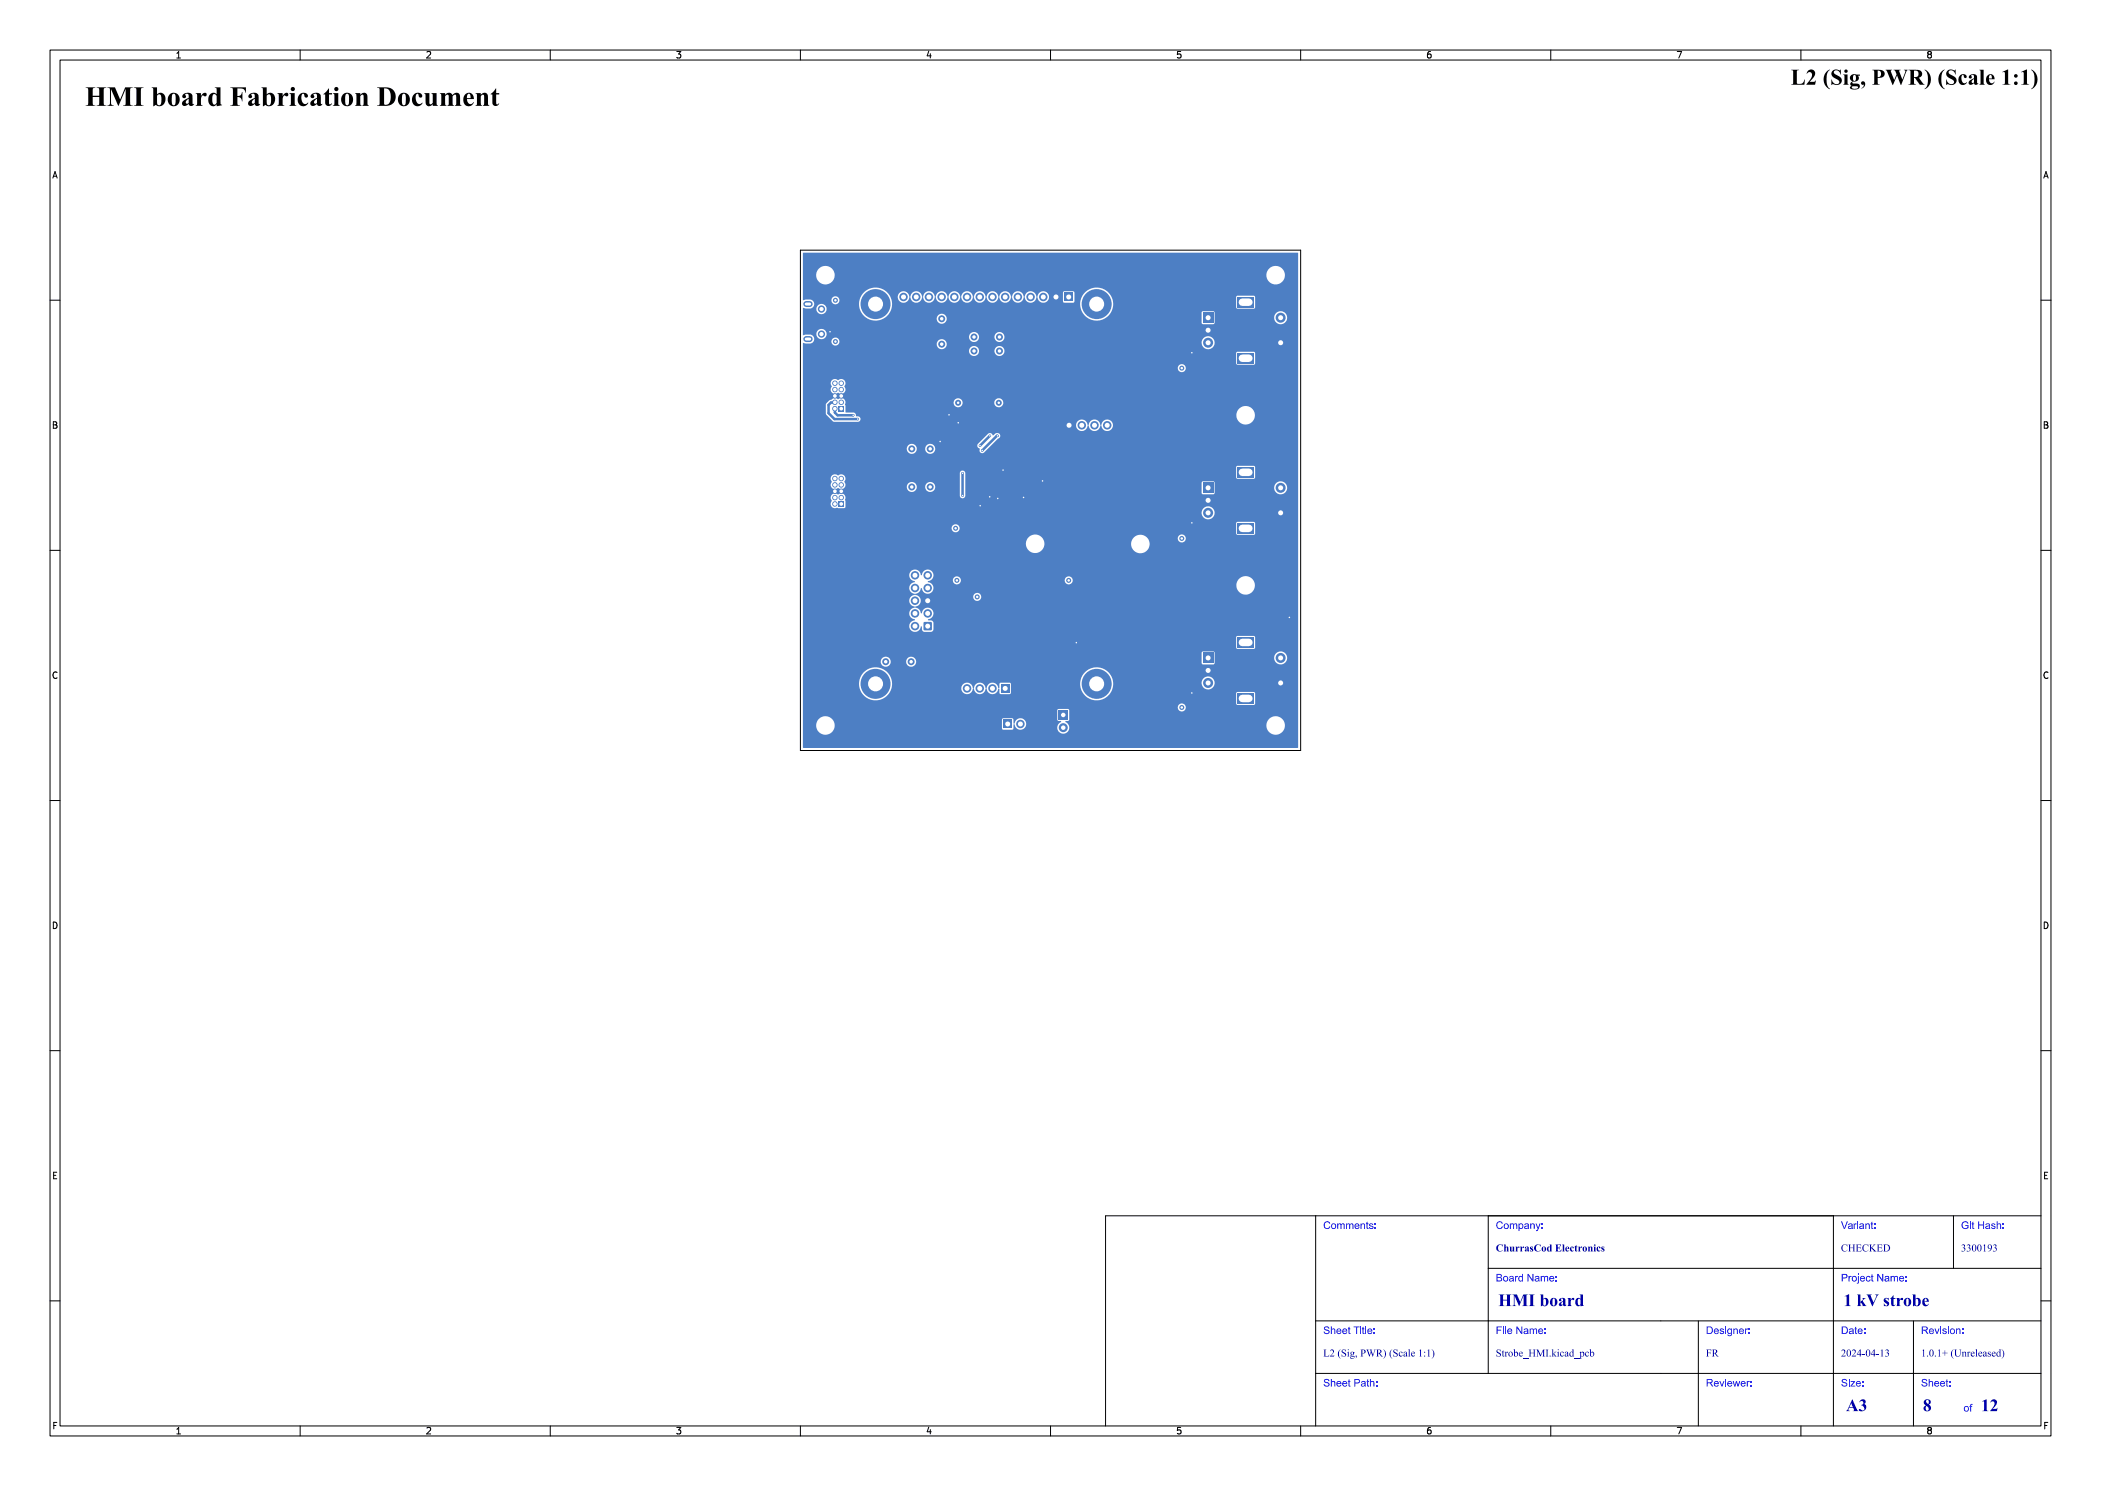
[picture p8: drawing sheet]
<svg xmlns="http://www.w3.org/2000/svg" width="420mm" height="297mm" viewBox="0 0 420 297" stroke-linecap="round" stroke-linejoin="round" font-family="sans-serif">
<defs><g id="words">
<text font-size="5.3" fill="#fff" x="17" y="21.5">HMI board Fabrication Document</text>
<text font-size="4.3" fill="#fff" x="342.7" y="17.2">L2 (Sig, PWR) (Scale 1:1)</text>
<g font-size="3.3" fill="#fff">
<text x="299.5" y="261.2">HMI board</text>
<text x="368.5" y="261.2">1 kV strobe</text>
<text x="369" y="282.2">A3</text>
<text x="384.4" y="282.3">8</text>
<text x="396" y="282.3">12</text>
</g>
<g font-size="2" fill="#fff">
<text x="264.5" y="245.7">Comments:</text>
<text x="299" y="245.7">Company:</text>
<text x="368" y="245.7">Variant:</text>
<text x="392" y="245.7">Git Hash:</text>
<text x="299" y="250.2">ChurrasCod Electronics</text>
<text x="368" y="250.2">CHECKED</text>
<text x="392" y="250.2">3300193</text>
<text x="299" y="256.2">Board Name:</text>
<text x="368" y="256.2">Project Name:</text>
<text x="264.5" y="266.7">Sheet Title:</text>
<text x="299" y="266.7">File Name:</text>
<text x="341" y="266.7">Designer:</text>
<text x="368" y="266.7">Date:</text>
<text x="384" y="266.7">Revision:</text>
<text x="264.5" y="271.2">L2 (Sig, PWR) (Scale 1:1)</text>
<text x="299" y="271.2">Strobe_HMI.kicad_pcb</text>
<text x="341" y="271.2">FR</text>
<text x="368" y="271.2">2024-04-13</text>
<text x="384" y="271.2">1.0.1+ (Unreleased)</text>
<text x="264.5" y="277.2">Sheet Path:</text>
<text x="341" y="277.2">Reviewer:</text>
<text x="368" y="277.2">Size:</text>
<text x="384" y="277.2">Sheet:</text>
<text x="392.5" y="282.2">of</text>
</g>
<g font-size="1.7" fill="#fff">
<text x="35" y="11.6">1</text>
<text x="85" y="11.6">2</text>
<text x="135" y="11.6">3</text>
<text x="185" y="11.6">4</text>
<text x="235" y="11.6">5</text>
<text x="285" y="11.6">6</text>
<text x="335" y="11.6">7</text>
<text x="385" y="11.6">8</text>
<text x="10.5" y="35.6">A</text>
<text x="408.5" y="35.6">A</text>
<text x="10.5" y="85.6">B</text>
<text x="408.5" y="85.6">B</text>
<text x="10.5" y="135.6">C</text>
<text x="408.5" y="135.6">C</text>
<text x="10.5" y="185.6">D</text>
<text x="408.5" y="185.6">D</text>
<text x="10.5" y="235.6">E</text>
<text x="408.5" y="235.6">E</text>
<text x="10.5" y="285.6">F</text>
<text x="35" y="286.7">1</text>
<text x="85" y="286.7">2</text>
<text x="135" y="286.7">3</text>
<text x="185" y="286.7">4</text>
<text x="235" y="286.7">5</text>
<text x="285" y="286.7">6</text>
<text x="335" y="286.7">7</text>
<text x="385" y="286.7">8</text>
<text x="408.5" y="285.6">F</text>
</g>
</g></defs>
<g fill="#4d7fc4">
<path d="M211.6 142h1.8v1.8h-1.8z" fill-rule="evenodd"/>
<path d="M200.1 136.7h1.7v1.7h-1.7z" fill-rule="evenodd"/>
<path d="M240.5 62.5h2v2h-2z" fill-rule="evenodd"/>
<path d="M247.4 59.4h3.2v2h-3.2z" fill-rule="evenodd"/>
<path d="M247.4 70.6h3.2v2h-3.2z" fill-rule="evenodd"/>
<path d="M240.5 130.5h2v2h-2z" fill-rule="evenodd"/>
<path d="M247.4 127.4h3.2v2h-3.2z" fill-rule="evenodd"/>
<path d="M247.4 138.6h3.2v2h-3.2z" fill-rule="evenodd"/>
<path d="M212.8 58.5h1.7v1.7h-1.7z" fill-rule="evenodd"/>
<path d="M240.5 96.5h2v2h-2z" fill-rule="evenodd"/>
<path d="M247.4 93.4h3.2v2h-3.2z" fill-rule="evenodd"/>
<path d="M247.4 104.6h3.2v2h-3.2z" fill-rule="evenodd"/>
<path d="M212.9 84.1h1.7v1.8h-1.7z" fill-rule="evenodd"/>
<path d="M184.7 124.4h1.5v1.5h-1.5z" fill-rule="evenodd"/>
<path d="M200.6 143.9h1.7v1.7h-1.7z" fill-rule="evenodd"/>
<path d="M167.6 100.2h1.1v1.1h-1.1z" fill-rule="evenodd"/>
<path d="M167.6 81.1h1.1v1.1h-1.1z" fill-rule="evenodd"/>
</g>
<g fill="#4d7fc4">
<circle cx="212.5" cy="145.4" r=".9"/>
<circle cx="195.3" cy="119.3" r=".5"/>
<circle cx="198.4" cy="137.6" r=".85"/>
<circle cx="195.9" cy="137.6" r=".85"/>
<circle cx="193.3" cy="137.6" r=".85"/>
<circle cx="236.2" cy="73.6" r=".5"/>
<circle cx="194.7" cy="67.4" r=".7"/>
<circle cx="199.8" cy="67.4" r=".7"/>
<circle cx="241.5" cy="68.5" r="1"/>
<circle cx="241.5" cy="66" r="1"/>
<circle cx="256" cy="63.5" r="1"/>
<circle cx="256" cy="68.5" r="1"/>
<circle cx="213.6" cy="116" r=".5"/>
<circle cx="241.5" cy="136.5" r="1"/>
<circle cx="241.5" cy="134" r="1"/>
<circle cx="256" cy="131.5" r="1"/>
<circle cx="256" cy="136.5" r="1"/>
<circle cx="167" cy="68.3" r=".5"/>
<circle cx="167" cy="60" r=".5"/>
<circle cx="185.9" cy="97.3" r=".7"/>
<circle cx="185.9" cy="89.7" r=".7"/>
<circle cx="211.1" cy="59.4" r=".85"/>
<circle cx="208.6" cy="59.4" r=".85"/>
<circle cx="206" cy="59.4" r=".85"/>
<circle cx="203.5" cy="59.4" r=".85"/>
<circle cx="200.9" cy="59.4" r=".85"/>
<circle cx="198.4" cy="59.4" r=".85"/>
<circle cx="195.9" cy="59.4" r=".85"/>
<circle cx="193.3" cy="59.4" r=".85"/>
<circle cx="190.8" cy="59.4" r=".85"/>
<circle cx="188.2" cy="59.4" r=".85"/>
<circle cx="185.7" cy="59.4" r=".85"/>
<circle cx="183.2" cy="59.4" r=".85"/>
<circle cx="180.6" cy="59.4" r=".85"/>
<circle cx="241.5" cy="102.5" r="1"/>
<circle cx="241.5" cy="100" r="1"/>
<circle cx="256" cy="97.5" r="1"/>
<circle cx="256" cy="102.5" r="1"/>
<circle cx="191" cy="105.6" r=".5"/>
<circle cx="216.2" cy="85" r=".85"/>
<circle cx="218.8" cy="85" r=".85"/>
<circle cx="221.3" cy="85" r=".85"/>
<circle cx="182.1" cy="132.3" r=".7"/>
<circle cx="177.1" cy="132.3" r=".7"/>
<circle cx="191.5" cy="80.5" r=".6"/>
<circle cx="199.7" cy="80.5" r=".6"/>
<circle cx="182.9" cy="125.1" r=".85"/>
<circle cx="185.4" cy="122.6" r=".85"/>
<circle cx="182.9" cy="122.6" r=".85"/>
<circle cx="185.4" cy="120.1" r=".85"/>
<circle cx="182.9" cy="120.1" r=".85"/>
<circle cx="185.4" cy="117.5" r=".85"/>
<circle cx="182.9" cy="117.5" r=".85"/>
<circle cx="185.4" cy="115" r=".85"/>
<circle cx="182.9" cy="115" r=".85"/>
<circle cx="194.7" cy="70.2" r=".7"/>
<circle cx="199.8" cy="70.2" r=".7"/>
<circle cx="191.3" cy="116" r=".5"/>
<circle cx="188.2" cy="68.8" r=".7"/>
<circle cx="188.2" cy="63.7" r=".7"/>
<circle cx="204" cy="144.7" r=".85"/>
<circle cx="236.2" cy="107.6" r=".5"/>
<circle cx="166.9" cy="100.7" r=".55"/>
<circle cx="168.2" cy="99.5" r=".54"/>
<circle cx="166.9" cy="99.5" r=".55"/>
<circle cx="168.2" cy="98.2" r=".54"/>
<circle cx="166.9" cy="98.2" r=".55"/>
<circle cx="168.2" cy="96.9" r=".54"/>
<circle cx="166.9" cy="96.9" r=".55"/>
<circle cx="168.2" cy="95.6" r=".54"/>
<circle cx="166.9" cy="95.6" r=".55"/>
<circle cx="166.9" cy="81.7" r=".55"/>
<circle cx="168.2" cy="80.4" r=".54"/>
<circle cx="166.9" cy="80.4" r=".55"/>
<circle cx="168.2" cy="79.1" r=".54"/>
<circle cx="166.9" cy="79.1" r=".55"/>
<circle cx="168.2" cy="77.9" r=".54"/>
<circle cx="166.9" cy="77.9" r=".55"/>
<circle cx="168.2" cy="76.6" r=".54"/>
<circle cx="166.9" cy="76.6" r=".55"/>
<circle cx="175" cy="60.8" r="3"/>
<circle cx="175" cy="136.7" r="3"/>
<circle cx="219.2" cy="60.8" r="3"/>
<circle cx="219.2" cy="136.7" r="3"/>
<circle cx="182.3" cy="89.7" r=".7"/>
<circle cx="182.3" cy="97.3" r=".7"/>
<circle cx="236.2" cy="141.4" r=".5"/>
</g>
<path d="M161.2 60.8h.7" fill="none" stroke="#4d7fc4" stroke-width="1.2"/>
<g fill="#4d7fc4">
<circle cx="164.2" cy="61.8" r=".72"/>
<circle cx="164.2" cy="66.8" r=".73"/>
</g>
<path d="M161.2 67.8h.7" fill="none" stroke="#4d7fc4" stroke-width="1.2"/>
<g fill="#4d7fc4">
<circle cx="195.9" cy="89.1" r=".25"/>
<circle cx="197.9" cy="87.1" r=".25"/>
<circle cx="170.6" cy="83" r=".25"/>
<circle cx="171.5" cy="83.8" r=".25"/>
<circle cx="196.3" cy="90" r=".25"/>
<circle cx="199.4" cy="87.1" r=".25"/>
<circle cx="192.4" cy="99" r=".25"/>
<circle cx="192.4" cy="94.6" r=".25"/>
<circle cx="208.4" cy="96.1" r=".25"/>
<circle cx="215.2" cy="128.4" r=".25"/>
<circle cx="238.2" cy="70.5" r=".25"/>
<circle cx="257.8" cy="123.4" r=".25"/>
<circle cx="165.9" cy="66.3" r=".25"/>
<circle cx="238.2" cy="104.5" r=".25"/>
<circle cx="200.5" cy="94" r=".25"/>
<circle cx="189.7" cy="82.9" r=".25"/>
<circle cx="199.5" cy="99.6" r=".25"/>
<circle cx="195.9" cy="101.1" r=".25"/>
<circle cx="187.9" cy="88.2" r=".25"/>
<circle cx="204.6" cy="99.4" r=".25"/>
<circle cx="197.8" cy="99.3" r=".25"/>
<circle cx="238.2" cy="138.5" r=".25"/>
<circle cx="191.6" cy="84.5" r=".25"/>
</g>
<path d="M166.9 81.7v.8l.5 .5h3.2M166.9 80.4l-.8 .1-.5 .4v1.7l1.2 1.2h4.7M192.4 94.6v4.4M197.9 87.1l-2 2M199.4 87.1l-3.1 2.9" fill="none" stroke="#4d7fc4" stroke-width=".5"/>
<path d="M160.5 50.6l98.9-.1 .1 .1v98.8l-98.9 .1-.1-4.6h2.7a1.85 1.85 0 0 0 2.4 1.9 1.85 1.85 0 0 0 .8-3h33.9v1.8l.2 .3 2-.1 .1-1h.2a1.16 1.16 0 0 0 1.6 1.1 1.16 1.16 0 0 0 .4-1.9 1.16 1.16 0 0 0-1.9 .3l-.1 .3h-.2v-.8l-.3-.2h-1.8l-.2 .2h-33.9a1.85 1.85 0 0 0-2-.6 1.85 1.85 0 0 0-1.2 1.7h-2.7v-2.9h50.8v1.9l.3 .2h.5v.2a1.21 1.21 0 0 0-.7 1.6 1.21 1.21 0 0 0 1.6 .6 1.21 1.21 0 0 0 .6-1.6h39.5v.2a1.85 1.85 0 0 0 2.9 1.5 1.85 1.85 0 0 0 0-3.2 1.85 1.85 0 0 0-2.9 1.5h-39.5l-.6-.7 .6-.2 .1-.1v-2l-.2-.2h-1.9l-.3 .3h-50.8v-.7h74.9v.2a.8 .8 0 0 0 1.3 .6 .8 .8 0 0 0 0-1.4 .8 .8 0 0 0-1.3 .6h-74.9v-4.8h11.2v.3a3.3 3.3 0 0 0 3 3.2 3.3 3.3 0 0 0 3.5-2.5h14v.2a1.2 1.2 0 0 0 1.2 1 1.2 1.2 0 0 0 1.1-1.1h.2a1.21 1.21 0 0 0 1.2 1.1 1.21 1.21 0 0 0 1.2-1.1h.1a1.21 1.21 0 0 0 1.2 1.1 1.21 1.21 0 0 0 1.2-1.1l.2 .1v.8l.1 .2h1.9l.3-.2-.1-2h13.9a3.3 3.3 0 0 0 2.3 3.3 3.3 3.3 0 0 0 3.7-1.2h25.2v2l.1 .3h3.4l.3-.3v-2l-.3-.3h-3.2l-.3 .3h-25.2l.2-.2a3.3 3.3 0 0 0 .4-2h17.7v.2a1.3 1.3 0 0 0 2 1 1.3 1.3 0 0 0 0-2.2 1.3 1.3 0 0 0-2 1h-17.7v-.2a3.3 3.3 0 0 0-3.4-2.8 3.3 3.3 0 0 0-3.2 3.1l-15.9-.1-.2 .3v.7l-.2 .2a1.25 1.25 0 0 0-1.2-1.1 1.25 1.25 0 0 0-1.2 1.1l-.2-.1a1.21 1.21 0 0 0-1.2-1.1 1.21 1.21 0 0 0-1.2 1.2l-.1-.1a1.17 1.17 0 0 0-1.2-1.1 1.17 1.17 0 0 0-1.1 1.1h-14a3.3 3.3 0 0 0-2.7-4.1 3.3 3.3 0 0 0-3.8 3.1h-11.2v-4.1h15.6v.1a1.01 1.01 0 0 0 1.1 .8 1.01 1.01 0 0 0 .9-.9h3l.1 .1a1.01 1.01 0 0 0 1.6 .5 1.01 1.01 0 0 0-.3-1.7 1.01 1.01 0 0 0-1.4 1.1h-3v-.2a1.01 1.01 0 0 0-1.1-.9 1.01 1.01 0 0 0-.9 1.1h-15.6v-1.9h79.7v2l.3 .3h2.2l.1-.3v-1.1h11.9v.2a1.3 1.3 0 0 0 2 1 1.3 1.3 0 0 0 0-2.2 1.3 1.3 0 0 0-2 1h-11.9v-1l-.3-.2h-2l-.3 .3h-79.7v-3.1h86.6v2l.1 .3h3.4l.3-.2v-2.1l-.3-.3h-3.2l-.3 .3h-86.6v-12.5h21.3a1.37 1.37 0 0 0 1.1 1.3v.1a1.21 1.21 0 0 0-1.1 1.3 1.21 1.21 0 0 0 1.1 1.2v.1a1.21 1.21 0 0 0-1.1 1.2 1.21 1.21 0 0 0 1.1 1.2v.1a1.21 1.21 0 0 0-1.1 1.3 1.21 1.21 0 0 0 1.1 1.1v.2a1.18 1.18 0 0 0-1.1 1.2 1.18 1.18 0 0 0 1.2 1.1 1.18 1.18 0 0 0 1.1-1.1l.2 .1 .1 .7 .2 .2 1.5 .1 .3-.2 .2-.3-.1-1.5-.2-.2-.7-.1-.1-.1a1.21 1.21 0 0 0 1.1-1.3 1.21 1.21 0 0 0-1.2-1.2 1.21 1.21 0 0 0-1.2 1.2h-.1a1.36 1.36 0 0 0-1.2-1.2l.1-.2a1.17 1.17 0 0 0 1-.7 1.17 1.17 0 0 0-.3-1.3h10.8v.2a.8 .8 0 0 0 1.3 .6 .8 .8 0 0 0 0-1.4 .8 .8 0 0 0-1.3 .6h-10.8l-.7-.3v-.2a1.34 1.34 0 0 0 1.1-1.2l.2 .1a1.16 1.16 0 0 0 1.5 1 1.16 1.16 0 0 0 .6-1.7h60.7v.2a1.85 1.85 0 0 0 2.9 1.5 1.85 1.85 0 0 0 0-3.2 1.85 1.85 0 0 0-2.9 1.5h-60.7l-.3-.4-.6-.2 .6-.4h4.4a.8 .8 0 0 0 .8 .9 .8 .8 0 0 0 .8-.9h20.7v.2a.8 .8 0 0 0 1.3 .6 .8 .8 0 0 0 0-1.4 .8 .8 0 0 0-1.3 .6h-20.7v-.1a.81 .81 0 0 0-.9-.6 .81 .81 0 0 0-.7 .7h-4.4h.1a1.19 1.19 0 0 0-.3-2 1.19 1.19 0 0 0-1.7 1.1l-.1-.1a1.17 1.17 0 0 0-1.2-1.1 1.17 1.17 0 0 0-1.1 1.1h-21.3v-6.3h44.6v.2a1.85 1.85 0 0 0 1.9 1.7 1.85 1.85 0 0 0 1.8-1.9h17.3v.3a1.85 1.85 0 0 0 2.5 1.6 1.85 1.85 0 0 0 .8-3h6v.2a.8 .8 0 0 0 1.3 .6 .8 .8 0 0 0 0-1.4 .8 .8 0 0 0-1.3 .6h-6a1.85 1.85 0 0 0-2-.5 1.85 1.85 0 0 0-1.3 1.6h-17.3a1.85 1.85 0 0 0-1.9-1.8 1.85 1.85 0 0 0-1.8 1.8h-44.6v-3.1h29.7v.2a.8 .8 0 0 0 1.3 .6 .8 .8 0 0 0 0-1.4 .8 .8 0 0 0-1.3 .6h-29.7v-.9h86.6v2l.1 .3h3.4l.3-.3v-2l-.3-.3h-3.2l-.3 .3h-86.6v-2.2h79.7a1.3 1.3 0 0 0 1.8 1.3 1.3 1.3 0 0 0 .4-2.2 1.3 1.3 0 0 0-2.2 .7v.2h-79.7v-3h5.6v.3a.48 .48 0 0 1 0 .8 .94 .94 0 0 0 .3 .9 .94 .94 0 0 0 1 .1l1.4 .1 .2-.2-.1-1.5a.91 .91 0 0 0-.2-1.1 .91 .91 0 0 0-1.2 0 .86 .86 0 0 0-.9-.1 .86 .86 0 0 0-.5 .7h-5.6v-3.8h5.6v.4a.39 .39 0 0 1 0 .7 .9 .9 0 0 0 .4 1 .9 .9 0 0 0 1.1-.2 .86 .86 0 0 0 1.2-.1h12.5v.2a1.01 1.01 0 0 0 1.1 .7 1.01 1.01 0 0 0 .9-.9h1.6l.1 .2a1.01 1.01 0 0 0 1.6 .5 1.01 1.01 0 0 0-.3-1.7 1.01 1.01 0 0 0-1.4 1h-1.6v-.2a1.01 1.01 0 0 0-1.1-.9 1.01 1.01 0 0 0-.9 1.1h-12.5l.1-.1a.9 .9 0 0 0-.1-1 .91 .91 0 0 0 0-1.3 .91 .91 0 0 0-1.3 0 .86 .86 0 0 0-.9-.1 .86 .86 0 0 0-.5 .7h-5.6v-1.1h31.4v4.6a.56 .56 0 0 0 .5 .5 .56 .56 0 0 0 .6-.5v-2.6h47.2v2l.3 .3h2.2l.1-.3v-1.1h11.9a1.3 1.3 0 0 0 1.8 1.3 1.3 1.3 0 0 0 .3-2.2 1.3 1.3 0 0 0-2.1 .7v.2h-11.9v-1l-.3-.2h-2l-.3 .3h-47.2v-2a.56 .56 0 0 0-.6-.5 .56 .56 0 0 0-.5 .5h-31.4v-1.1h86.6v2.1l.3 .2h3.4l.1-.3v-2l-.3-.3h-3.2l-.3 .3h-86.6v-3.8h20.8a1.01 1.01 0 0 0 1 1.1 1.01 1.01 0 0 0 1-1.1h1.6v.2a1 1 0 0 0 1.5 .8 1 1 0 0 0 .3-1.6h8.7l.1 .4 .4 .3a.58 .58 0 0 0 .1 .7 .58 .58 0 0 0 .7 .1l2.8-2.9a.59 .59 0 0 0 .3-.8 .59 .59 0 0 0-.9-.1l-.4 .3-.1-.1a.56 .56 0 0 0-.9-.2l-2 2-.1 .3h-8.7a1 1 0 0 0-1.1-.2 1 1 0 0 0-.7 .8h-1.6l-.1-.2a1.01 1.01 0 0 0-1-.7 1.01 1.01 0 0 0-.9 .9h-20.8v-4.7h54.6v.2a1.2 1.2 0 0 0 1.2 1.1 1.2 1.2 0 0 0 1.2-1.2h.1a1.21 1.21 0 0 0 1.2 1.2 1.21 1.21 0 0 0 1.2-1.2h.2a1.16 1.16 0 0 0 1.6 1.1 1.16 1.16 0 0 0 .3-1.9 1.16 1.16 0 0 0-1.9 .5l-.2 .3a1.24 1.24 0 0 0-1.2-1.1 1.24 1.24 0 0 0-1.2 1.1h-.2a1.17 1.17 0 0 0-1.1-1.1 1.17 1.17 0 0 0-1.2 1h-54.6v-4h4.6v1.9l1.5 1.5h4.9a.6 .6 0 0 0 .5-.8 .6 .6 0 0 0-.8-.3l-.1-.3h76v.2a1.85 1.85 0 0 0 2.9 1.5 1.85 1.85 0 0 0 0-3.2 1.85 1.85 0 0 0-2.9 1.5h-76l-.2-.3-.3-.2h-1.5l-.2-1.5 .1-.5h21.6a.91 .91 0 0 0 .9 1 .91 .91 0 0 0 .9-1h6.4v.2a.91 .91 0 0 0 1.3 .7 .91 .91 0 0 0 0-1.6 .91 .91 0 0 0-1.3 .7h-6.4v-.2a.91 .91 0 0 0-1-.6 .91 .91 0 0 0-.8 .8l-21.6-.1a.92 .92 0 0 0-1.5-.5 1.12 1.12 0 0 0-1.5 .1l-.8 .7-.1 .3h-4.6v-4.4h5.6v.3a.48 .48 0 0 1 0 .8 .9 .9 0 0 0 .4 1 .9 .9 0 0 0 1.1-.1 .89 .89 0 0 0 1.2-.1 .89 .89 0 0 0 0-1.2 .89 .89 0 0 0-.1-1.2 .89 .89 0 0 0-1.2 0 .86 .86 0 0 0-.9-.2 .86 .86 0 0 0-.5 .7h-5.6v-3h74.9v.2a.8 .8 0 0 0 1.3 .6 .8 .8 0 0 0 0-1.4 .8 .8 0 0 0-1.3 .6h-74.9v-3.2h33.2v.1a1.01 1.01 0 0 0 1.1 .7 1.01 1.01 0 0 0 .9-.8h3.1v.1a1 1 0 0 0 .9 .8 1 1 0 0 0 1-.6h46.4v2l.1 .3h3.4l.3-.3v-2.1l-.3-.2h-3.2l-.3 .3h-46.4a1 1 0 0 0-.8-1.4 1 1 0 0 0-1.1 1.1h-3.1v-.2a1.01 1.01 0 0 0-1.1-.9 1.01 1.01 0 0 0-.9 1.1h-33.2l.1-1.8 1.4 .2 .4-.2 .3-.3h3.5v.1a.8 .8 0 0 0 1.3 .6h19.7l.1 .2a1 1 0 0 0 1.3 .6 1 1 0 0 0 .6-1.3h51v.2a1.3 1.3 0 0 0 2 1 1.3 1.3 0 0 0 0-2.2 1.3 1.3 0 0 0-2 1l-51.1-.1a1.01 1.01 0 0 0-1.1-.5 1.01 1.01 0 0 0-.8 1.1h-19.7l.1-.1a.8 .8 0 0 0-.3-1.3 .8 .8 0 0 0-1.1 .7h-3.5v-.7a.91 .91 0 0 0-.7-.6l-1.4 .1-.1-.3h2.7v.2a1.03 1.03 0 0 0 .7 .8 1.03 1.03 0 0 0 1.1-.2h28.7v.2a1.01 1.01 0 0 0 1.1 .7 1.01 1.01 0 0 0 .9-.9h3.1v.2a1 1 0 0 0 1.7 .4 1 1 0 0 0-.4-1.7 1 1 0 0 0-1.3 1.1h-3.1v-.2a1.01 1.01 0 0 0-1.1-.9 1.01 1.01 0 0 0-.9 1.1l-28.7-.1a1.03 1.03 0 0 0-.4-1.6 1.03 1.03 0 0 0-1.4 .9h-2.7v-5.1l.1-.1 .5 .2h2.1v.2a1.03 1.03 0 0 0 1.6 .7 1.03 1.03 0 0 0 0-1.7 1.03 1.03 0 0 0-1.6 .8h-1.2a.9 .9 0 0 0 .8-.8 .9 .9 0 0 0-.6-1h4v.2a.8 .8 0 0 0 .5 .7 .8 .8 0 0 0 .8-.2h4.2v.3a3.3 3.3 0 0 0 4.6 2.9h10.9l.1 .2a1.01 1.01 0 0 0 1.6 .4 1.01 1.01 0 0 0-.3-1.6 1.01 1.01 0 0 0-1.4 1h-10.9h.1a3.3 3.3 0 0 0 1.9-3.2h37.6v.3a3.3 3.3 0 0 0 2.5 3.1 3.3 3.3 0 0 0 3.7-1.5h18.1v2l.3 .3h2.2l.1-.3v-1.1h11.9v.2a1.3 1.3 0 0 0 2 1 1.3 1.3 0 0 0 0-2.2 1.3 1.3 0 0 0-2 1h-11.9v-1l-.3-.2h-2l-.3 .3h-18.1l.1-.3a3.3 3.3 0 0 0 0-2.8h24.9v2l.1 .3h3.4l.3-.3v-2l-.3-.3h-3.2l-.3 .3h-24.9l-.1-.3a3.3 3.3 0 0 0-3.7-1.5 3.3 3.3 0 0 0-2.5 3h-37.6l-.3-1.3h1.5a1.19 1.19 0 0 0 1.1 1.2 1.19 1.19 0 0 0 1.2-1.1h.2a1.21 1.21 0 0 0 1.2 1.1 1.21 1.21 0 0 0 1.2-1.1h.1a1.21 1.21 0 0 0 1.2 1.1 1.21 1.21 0 0 0 1.2-1.1h.2a1.21 1.21 0 0 0 1.2 1.1 1.21 1.21 0 0 0 1.2-1.1h.1a1.21 1.21 0 0 0 1.2 1.1 1.21 1.21 0 0 0 1.2-1.1h.1a1.21 1.21 0 0 0 1.3 1.1 1.21 1.21 0 0 0 1.1-1.1h.2a1.21 1.21 0 0 0 1.2 1.1 1.21 1.21 0 0 0 1.2-1.1h.1a1.21 1.21 0 0 0 1.2 1.1 1.21 1.21 0 0 0 1.2-1.1h.2a1.21 1.21 0 0 0 1.2 1.1 1.21 1.21 0 0 0 1.2-1.1h.1a1.21 1.21 0 0 0 1.2 1.1 1.21 1.21 0 0 0 1.2-1.1h.1a1.21 1.21 0 0 0 1.3 1.1 1.21 1.21 0 0 0 1.1-1.1h.2a1.16 1.16 0 0 0 1.7 1 1.16 1.16 0 0 0 .2-1.9h3.2v1.8l.1 .2h1.9l.3-.2v-1.8l-.2-.3h-1.9l-.2 .3-3.3-.1a1.24 1.24 0 0 0-1.9 .9h-.1a1.21 1.21 0 0 0-1.2-1.1 1.21 1.21 0 0 0-1.2 1.1h-.2a1.21 1.21 0 0 0-1.2-1.1 1.21 1.21 0 0 0-1.2 1.1h-.1a1.21 1.21 0 0 0-1.2-1.1 1.21 1.21 0 0 0-1.2 1.1h-.1a1.21 1.21 0 0 0-1.3-1.1 1.21 1.21 0 0 0-1.1 1.1h-.2a1.21 1.21 0 0 0-1.2-1.1 1.21 1.21 0 0 0-1.2 1.1h-.1a1.21 1.21 0 0 0-1.2-1.1 1.21 1.21 0 0 0-1.2 1.1h-.2a1.21 1.21 0 0 0-1.2-1.1 1.21 1.21 0 0 0-1.2 1.1h-.1a1.21 1.21 0 0 0-1.2-1.1 1.21 1.21 0 0 0-1.2 1.1h-.1a1.21 1.21 0 0 0-1.3-1.1 1.21 1.21 0 0 0-1.1 1.1h-.2a1.21 1.21 0 0 0-1.2-1.1 1.21 1.21 0 0 0-1.2 1.1h-.1a1.17 1.17 0 0 0-1.2-1.1 1.17 1.17 0 0 0-1.1 1.1l-1.6-.1a3.3 3.3 0 0 0-3.6-1.6 3.3 3.3 0 0 0-2.6 3h-4.2l.1-.1a.8 .8 0 0 0-.3-1.2 .8 .8 0 0 0-1.1 .6h-5.7v-5h2.7v.2a1.85 1.85 0 0 0 1.9 1.8 1.85 1.85 0 0 0 1.8-2h86.2v.2a1.85 1.85 0 0 0 2.9 1.5 1.85 1.85 0 0 0 0-3.2 1.85 1.85 0 0 0-2.9 1.5h-86.2l-.1-.3a1.85 1.85 0 0 0-1.9-1.5 1.85 1.85 0 0 0-1.7 1.8h-2.7z" fill-rule="evenodd" fill="#4d7fc4"/>
<g fill="#fff">
<circle cx="195.9" cy="89.1" r=".15"/>
<circle cx="197.9" cy="87.1" r=".15"/>
<circle cx="170.6" cy="83" r=".15"/>
<circle cx="171.5" cy="83.8" r=".15"/>
<circle cx="196.4" cy="90" r=".15"/>
<circle cx="199.4" cy="87.1" r=".15"/>
<circle cx="192.4" cy="99" r=".15"/>
<circle cx="192.4" cy="94.6" r=".15"/>
<circle cx="208.4" cy="96.1" r=".15"/>
<circle cx="215.2" cy="128.4" r=".15"/>
<circle cx="238.3" cy="70.5" r=".15"/>
<circle cx="257.8" cy="123.4" r=".15"/>
<circle cx="165.9" cy="66.3" r=".15"/>
<circle cx="238.3" cy="104.5" r=".15"/>
<circle cx="200.5" cy="94" r=".15"/>
<circle cx="189.7" cy="82.9" r=".15"/>
<circle cx="199.5" cy="99.6" r=".15"/>
<circle cx="195.9" cy="101.1" r=".15"/>
<circle cx="187.9" cy="88.2" r=".15"/>
<circle cx="204.6" cy="99.4" r=".15"/>
<circle cx="197.8" cy="99.3" r=".15"/>
<circle cx="238.3" cy="138.5" r=".15"/>
<circle cx="191.5" cy="84.5" r=".15"/>
<circle cx="212.5" cy="142.9" r=".45"/>
<circle cx="212.5" cy="145.4" r=".45"/>
<circle cx="195.3" cy="119.3" r=".25"/>
<circle cx="165" cy="145" r="1.6"/>
<circle cx="200.9" cy="137.6" r=".5"/>
<circle cx="198.4" cy="137.6" r=".5"/>
<circle cx="195.9" cy="137.6" r=".5"/>
<circle cx="193.3" cy="137.6" r=".5"/>
<circle cx="236.2" cy="73.6" r=".25"/>
<circle cx="194.7" cy="67.4" r=".35"/>
<circle cx="199.8" cy="67.4" r=".35"/>
<circle cx="241.5" cy="63.5" r=".5"/>
<circle cx="241.5" cy="68.5" r=".5"/>
<circle cx="241.5" cy="66" r=".5"/>
</g>
<path d="M248.3 60.4h1.3M248.3 71.6h1.3" fill="none" stroke="#fff" stroke-width="1.5"/>
<g fill="#fff">
<circle cx="256" cy="63.5" r=".5"/>
<circle cx="256" cy="68.5" r=".5"/>
<circle cx="206.9" cy="108.7" r="1.6"/>
<circle cx="213.6" cy="116" r=".25"/>
<circle cx="241.5" cy="131.5" r=".5"/>
<circle cx="241.5" cy="136.5" r=".5"/>
<circle cx="241.5" cy="134" r=".5"/>
</g>
<path d="M248.3 128.4h1.3M248.3 139.6h1.3" fill="none" stroke="#fff" stroke-width="1.5"/>
<g fill="#fff">
<circle cx="256" cy="131.5" r=".5"/>
<circle cx="256" cy="136.5" r=".5"/>
<circle cx="167" cy="68.3" r=".25"/>
<circle cx="249" cy="117" r="1.6"/>
<circle cx="167" cy="60" r=".25"/>
<circle cx="255" cy="145" r="1.6"/>
<circle cx="255" cy="55" r="1.6"/>
<circle cx="185.9" cy="97.3" r=".35"/>
<circle cx="185.9" cy="89.7" r=".35"/>
<circle cx="213.6" cy="59.4" r=".5"/>
<circle cx="211.1" cy="59.4" r=".5"/>
<circle cx="208.6" cy="59.4" r=".5"/>
<circle cx="206" cy="59.4" r=".5"/>
<circle cx="203.5" cy="59.4" r=".5"/>
<circle cx="200.9" cy="59.4" r=".5"/>
<circle cx="198.4" cy="59.4" r=".5"/>
<circle cx="195.9" cy="59.4" r=".5"/>
<circle cx="193.3" cy="59.4" r=".5"/>
<circle cx="190.8" cy="59.4" r=".5"/>
<circle cx="188.2" cy="59.4" r=".5"/>
<circle cx="185.7" cy="59.4" r=".5"/>
<circle cx="183.2" cy="59.4" r=".5"/>
<circle cx="180.6" cy="59.4" r=".5"/>
<circle cx="241.5" cy="97.5" r=".5"/>
<circle cx="241.5" cy="102.5" r=".5"/>
<circle cx="241.5" cy="100" r=".5"/>
</g>
<path d="M248.3 94.4h1.3M248.3 105.6h1.3" fill="none" stroke="#fff" stroke-width="1.5"/>
<g fill="#fff">
<circle cx="256" cy="97.5" r=".5"/>
<circle cx="256" cy="102.5" r=".5"/>
<circle cx="191" cy="105.6" r=".25"/>
<circle cx="213.7" cy="85" r=".5"/>
<circle cx="216.2" cy="85" r=".5"/>
<circle cx="218.8" cy="85" r=".5"/>
<circle cx="221.3" cy="85" r=".5"/>
<circle cx="182.1" cy="132.3" r=".35"/>
<circle cx="177.1" cy="132.3" r=".35"/>
<circle cx="191.5" cy="80.5" r=".25"/>
<circle cx="199.7" cy="80.5" r=".25"/>
<circle cx="185.4" cy="125.1" r=".5"/>
<circle cx="182.9" cy="125.1" r=".5"/>
<circle cx="185.4" cy="122.6" r=".5"/>
<circle cx="182.9" cy="122.6" r=".5"/>
<circle cx="185.4" cy="120.1" r=".5"/>
<circle cx="182.9" cy="120.1" r=".5"/>
<circle cx="185.4" cy="117.5" r=".5"/>
<circle cx="182.9" cy="117.5" r=".5"/>
<circle cx="185.4" cy="115" r=".5"/>
<circle cx="182.9" cy="115" r=".5"/>
<circle cx="228" cy="108.7" r="1.6"/>
<circle cx="165" cy="55" r="1.6"/>
<circle cx="194.7" cy="70.2" r=".35"/>
<circle cx="199.8" cy="70.2" r=".35"/>
<circle cx="191.3" cy="116" r=".25"/>
<circle cx="188.2" cy="68.8" r=".35"/>
<circle cx="188.2" cy="63.7" r=".35"/>
<circle cx="201.4" cy="144.7" r=".5"/>
<circle cx="204" cy="144.7" r=".5"/>
<circle cx="236.2" cy="107.6" r=".25"/>
<circle cx="249" cy="83" r="1.6"/>
<circle cx="168.2" cy="100.7" r=".37"/>
<circle cx="166.9" cy="100.7" r=".37"/>
<circle cx="168.2" cy="99.5" r=".37"/>
<circle cx="166.9" cy="99.5" r=".37"/>
<circle cx="168.2" cy="98.2" r=".37"/>
<circle cx="166.9" cy="98.2" r=".37"/>
<circle cx="168.2" cy="96.9" r=".37"/>
<circle cx="166.9" cy="96.9" r=".37"/>
<circle cx="168.2" cy="95.6" r=".37"/>
<circle cx="166.9" cy="95.6" r=".37"/>
<circle cx="168.2" cy="81.7" r=".37"/>
<circle cx="166.9" cy="81.7" r=".37"/>
<circle cx="168.2" cy="80.4" r=".37"/>
<circle cx="166.9" cy="80.4" r=".37"/>
<circle cx="168.2" cy="79.1" r=".37"/>
<circle cx="166.9" cy="79.1" r=".37"/>
<circle cx="168.2" cy="77.9" r=".37"/>
<circle cx="166.9" cy="77.9" r=".37"/>
<circle cx="168.2" cy="76.6" r=".37"/>
<circle cx="166.9" cy="76.6" r=".37"/>
<circle cx="175" cy="60.8" r="1.5"/>
<circle cx="175" cy="136.7" r="1.5"/>
<circle cx="219.2" cy="60.8" r="1.5"/>
<circle cx="219.2" cy="136.7" r="1.5"/>
<circle cx="182.3" cy="89.7" r=".35"/>
<circle cx="182.3" cy="97.3" r=".35"/>
<circle cx="236.2" cy="141.4" r=".25"/>
</g>
<path d="M161.2 60.8h.7" fill="none" stroke="#fff" stroke-width=".6"/>
<g fill="#fff">
<circle cx="164.2" cy="61.8" r=".42"/>
<circle cx="164.2" cy="66.8" r=".42"/>
</g>
<path d="M161.2 67.8h.7" fill="none" stroke="#fff" stroke-width=".6"/>
<g fill="none" stroke="#000" stroke-width=".2">
<path d="M10 10h400v277h-400zM12 12h396v273h-396zM35.3 11.6h.8M35.3 10.7l.4-.4v1.3M60 10v2M85.3 10.4l.5-.1 .3 .4-.8 .9h.8M110 10v2M135.3 10.3h.8l-.4 .5 .3 .1v.6l-.2 .1-.5-.1M160 10v2M185.7 10.2l-.4 1h.9M186 10.7v.9M210 10v2"/>
<path d="M236 10.3h-.6l-.1 .6 .2-.1 .5 .1 .1 .1-.1 .5-.2 .1-.5-.1M260 10v2M286 10.3l-.4 .1-.2 .2-.1 .7 .3 .3 .4-.1 .1-.5-.1-.1-.4-.1-.3 .2M310 10v2M335.3 10.3h.9l-.6 1.3M360 10v2M385.6 10.9l-.3 .2 .1 .4 .2 .1 .4-.1 .1-.2-.1-.3-.2-.1M385.6 10.9l-.3-.3 .3-.3h.2l.3 .2-.3 .4M385.6 10.9h.2M10.6 35.6l.4-1.3 .4 1.3M10.7 35.2h.6M408.6 35.6l.4-1.3 .4 1.3"/>
<path d="M408.7 35.2h.6M10 60h2M160 50h100v100h-100zM408 60h2M10.7 84.3h.4l.2 .2-.2 .4 .2 .1 .1 .3-.2 .3h-.5zM10.7 84.9h.4M408.6 84.3h.5l.2 .2-.2 .4 .2 .1 .1 .3-.3 .3h-.5zM408.6 84.9h.5M10 110h2M408 110h2M11.4 134.4a.62 .62 0 0 0-.9 .5 .62 .62 0 0 0 .7 .7l.2-.1M409.4 134.4a.62 .62 0 0 0-.9 .5 .62 .62 0 0 0 .6 .7l.3-.1"/>
<path d="M10 160h2M408 160h2M10.7 184.3a.66 .66 0 0 1 .7 .6 .66 .66 0 0 1-.7 .7zM408.6 184.3a.66 .66 0 0 1 .8 .6 .66 .66 0 0 1-.8 .7zM10 210h2M408 210h2M10.7 234.9h.5M11.3 234.3h-.6v1.3h.6M408.7 234.9h.4M409.3 234.3h-.6v1.3h.6M10 260h2M408 260h2"/>
<path d="M10.8 284.9h.4M11.4 284.3h-.6v1.3M35.3 285.7l.4-.4v1.3M35.3 286.6h.8M60 285v2M85.3 285.4l.5-.1 .3 .4-.8 .9h.8M110 285v2M135.3 285.3h.8l-.4 .5 .3 .1v.6l-.2 .1-.5-.1M160 285v2M185.7 285.2l-.4 1h.9M186 285.7v.9M210 285v2"/>
<path d="M236 285.3h-.6l-.1 .6 .2-.1 .5 .1 .1 .1-.1 .5-.2 .1-.5-.1M260 285v2M286 285.3l-.4 .1-.2 .2-.1 .7 .3 .3 .4-.1 .1-.5-.1-.1-.4-.1-.3 .2M310 285v2M335.3 285.3h.9l-.6 1.3M360 285v2M385.6 285.9l-.3-.3 .3-.3h.2l.3 .2-.3 .4M385.6 285.9l-.3 .2v.2l.3 .3 .4-.1 .1-.2v-.2l-.3-.2M385.6 285.9h.2M408.7 284.9h.5M409.4 284.3h-.7v1.3"/>
</g>
<path d="M384.7 279.9a.66 .66 0 0 1 .9-.2 .66 .66 0 0 1 .3 .8l-.3 .2a.74 .74 0 0 1 .1 1.3 .74 .74 0 0 1-1.2-.5h.4a.36 .36 0 0 0 .3 .4 .36 .36 0 0 0 .4-.2 .36 .36 0 0 0-.2-.4l-.3-.3-.2 .5h-.4l.1-.3 .4-.3a.68 .68 0 0 1-.4-.8h.4l.2 .3 .3 .2v-.1a.4 .4 0 0 0 .1-.5 .4 .4 0 0 0-.5-.1l-.1 .2h-.4z" fill-rule="evenodd" fill="#00007f"/>
<g fill="#00f">
<path d="M384.3 275.7l.7-.1 .2 .4-.1 .1a.32 .32 0 0 0-.4-.4 .32 .32 0 0 0-.3 .5h.3a.5 .5 0 0 1 .6 .6 .5 .5 0 0 1-.8 .3l-.4-.3v-.2h.2a.39 .39 0 0 0 .4 .4 .39 .39 0 0 0 .4-.4l-.9-.4v-.2z" fill-rule="evenodd"/>
<path d="M385.5 275.6h.2v.6l.3-.2 .4 .2v.9h-.2v-.7a.27 .27 0 0 0-.3-.2 .27 .27 0 0 0-.2 .3v.6h-.2z" fill-rule="evenodd"/>
<path d="M386.8 276.2a.51 .51 0 0 1 .6-.1 .51 .51 0 0 1 .2 .5h-.8l.3 .4 .5-.2a.52 .52 0 0 1-.6 .3 .52 .52 0 0 1-.3-.6h.8l-.3-.3-.4 .3h-.1z" fill-rule="evenodd"/>
<path d="M388 276.2a.51 .51 0 0 1 .6-.1 .51 .51 0 0 1 .2 .5h-.8l.2 .4 .6-.2a.52 .52 0 0 1-.6 .3 .52 .52 0 0 1-.4-.6h.8l-.3-.3-.3 .3h-.2z" fill-rule="evenodd"/>
<path d="M389.1 275.8l.2-.1v.3h.1v.2h-.1v.6l.2 .3a.27 .27 0 0 1-.3 0 .27 .27 0 0 1-.1-.3v-.6h-.2z" fill-rule="evenodd"/>
<path d="M389.7 276h.2v.2h-.2z" fill-rule="evenodd"/>
<path d="M389.7 276.9h.2v.2h-.2z" fill-rule="evenodd"/>
<path d="M392.7 281.1a.54 .54 0 0 1 .9 .1 .54 .54 0 0 1-.3 .8 .54 .54 0 0 1-.7-.4h.2a.37 .37 0 0 0 .5 .4 .37 .37 0 0 0 0-.7l-.3-.1-.2 .4h-.2z" fill-rule="evenodd"/>
<path d="M393.9 280.7l.4-.1v.2l-.3 .1 .2 .3h-.2v.9h-.2v-.9h-.1z" fill-rule="evenodd"/>
</g>
<g fill="#00007f">
<path d="M396.2 280.1l.9-.4v2.1l.4 .2h-1.2l.3-.1v-1.5v-.3z" fill-rule="evenodd"/>
<path d="M398.1 279.8a.67 .67 0 0 1 1 .1 .67 .67 0 0 1-.2 1l-.6 .7h.8l.2-.2-.1 .6h-1.4l.4-.5a.94 .94 0 0 0 .3-1.4h-.3l-.3 .2z" fill-rule="evenodd"/>
</g>
<g fill="#00f">
<path d="M368.3 275.7l.7-.1 .2 .4-.1 .1a.32 .32 0 0 0-.4-.4 .32 .32 0 0 0-.3 .5h.3a.5 .5 0 0 1 .6 .6 .5 .5 0 0 1-.8 .3l-.4-.3v-.2h.2a.39 .39 0 0 0 .4 .4 .39 .39 0 0 0 .4-.4l-.9-.4v-.2z" fill-rule="evenodd"/>
<path d="M369.5 275.6h.2v.2h-.2z" fill-rule="evenodd"/>
<path d="M369.5 276h.2v1.1h-.2z" fill-rule="evenodd"/>
<path d="M369.9 276h.9l-.7 1h.8v.1h-1l.7-.9h-.7z" fill-rule="evenodd"/>
<path d="M371.1 276.2a.51 .51 0 0 1 .6-.1 .51 .51 0 0 1 .3 .5h-.8l.2 .4 .6-.2a.52 .52 0 0 1-.7 .3 .52 .52 0 0 1-.3-.6h.8l-.3-.3-.3 .3h-.2z" fill-rule="evenodd"/>
<path d="M372.3 276h.2v.2h-.2z" fill-rule="evenodd"/>
<path d="M372.3 276.9h.2v.2h-.2z" fill-rule="evenodd"/>
</g>
<g fill="#00007f">
<path d="M370.3 279.7l.9 2.1 .3 .2h-1.1l.2-.1-.1-.5h-.9l-.1 .5 .3 .1h-.8l.6-.8h.8l-.3-.7-.4 .7h-.1z" fill-rule="evenodd"/>
<path d="M371.9 279.9a.55 .55 0 0 1 .8-.2 .55 .55 0 0 1 0 .9 .81 .81 0 0 1 .1 1.2 .81 .81 0 0 1-1.2 0l.2-.2a.54 .54 0 0 0 .8 .2 .72 .72 0 0 0-.6-1 .41 .41 0 0 0 .5-.3 .41 .41 0 0 0-.3-.5 .41 .41 0 0 0-.5 .3z" fill-rule="evenodd"/>
</g>
<path d="M366.5 274.5h41.5M382.5 274.5v10.5M408 264h-41.5v21" fill="none" stroke="#000" stroke-width=".2"/>
<g fill="#00f">
<path d="M384.2 265.1h.6a.42 .42 0 0 1 .6 .4 .42 .42 0 0 1-.5 .4l.6 .7h-.3l-.4-.6h-.2h-.2v.6h-.2v-.8l.9-.1a.25 .25 0 0 0 0-.3 .25 .25 0 0 0-.3-.1h-.4v.5h-.2z" fill-rule="evenodd"/>
<path d="M385.7 265.7l.1-.1a.51 .51 0 0 1 .6 0 .51 .51 0 0 1 .2 .5h-.8l.2 .4 .6-.2a.52 .52 0 0 1-.7 .3 .52 .52 0 0 1-.3-.6h.8l-.3-.3-.3 .3h-.2z" fill-rule="evenodd"/>
<path d="M386.7 265.5h.2l.3 .9 .3-.9h.2l-.4 1.1h-.2z" fill-rule="evenodd"/>
<path d="M387.9 265.1h.2v.2h-.2z" fill-rule="evenodd"/>
<path d="M387.9 265.5h.2v1.1h-.2z" fill-rule="evenodd"/>
<path d="M388.4 265.6l.5-.1 .2 .3h-.2a.21 .21 0 0 0-.2-.2 .21 .21 0 0 0-.1 .3 .43 .43 0 0 1 .4 .1 .43 .43 0 0 1 .1 .4l-.2 .2h-.4l-.2-.3h.1a.24 .24 0 0 0 .3 .3 .24 .24 0 0 0 .2-.4 .43 .43 0 0 1-.6-.5z" fill-rule="evenodd"/>
<path d="M389.4 265.1h.2v.2h-.2z" fill-rule="evenodd"/>
<path d="M389.4 265.5h.2v1.1h-.2z" fill-rule="evenodd"/>
<path d="M390 265.6a.54 .54 0 0 1 .8 .1 .54 .54 0 0 1-.3 .8 .54 .54 0 0 1-.7-.4h.2a.37 .37 0 0 0 .5 .4 .37 .37 0 0 0 .1-.7l-.4-.1-.2 .4h-.2z" fill-rule="evenodd"/>
<path d="M391 265.5h.2v.2l.3-.2a.35 .35 0 0 1 .4 .5v.6h-.2v-.6a.27 .27 0 0 0-.3-.3 .27 .27 0 0 0-.2 .3v.6h-.2z" fill-rule="evenodd"/>
<path d="M392.2 265.5h.2v.2h-.2z" fill-rule="evenodd"/>
<path d="M392.2 266.4h.2v.2h-.2z" fill-rule="evenodd"/>
</g>
<g fill="#00007f">
<path d="M384.2 269.9l.4-.2v1.3l.2 .1h-.5l.1-.1v-.9v-.2z" fill-rule="evenodd"/>
<path d="M385.8 269.8l.2-.1a.7 .7 0 0 1 .5 .7 .7 .7 0 0 1-.6 .7l-.2-.5 .2-.1a.36 .36 0 0 0-.1 .4 .36 .36 0 0 0 .4 .1l.1-.6-.1-.6a.42 .42 0 0 0-.3 .7l-.3-.1z" fill-rule="evenodd"/>
<path d="M387.4 269.9l.4-.2v1.3l.1 .1h-.5l.2-.1v-.9v-.2z" fill-rule="evenodd"/>
<path d="M388.2 270.4h.5l.1-.5v.5l.5 .1h-.5l-.1 .5v-.5z" fill-rule="evenodd"/>
<path d="M390.3 269.8l.3-.1a1.42 1.42 0 0 0 0 1.9l-.5-.6a1.12 1.12 0 0 1 .2-1.2z" fill-rule="evenodd"/>
<path d="M390.6 269.7h.6l-.2 .2v.7a.41 .41 0 0 0 .4 .5 .41 .41 0 0 0 .4-.6v-.7l-.2-.1h.5l-.2 .2v.6a.54 .54 0 0 1-.6 .7 .54 .54 0 0 1-.5-.7v-.7z" fill-rule="evenodd"/>
<path d="M392.1 270.3l.4-.1v.2a.29 .29 0 0 1 .3-.2 .29 .29 0 0 1 .2 .3v.5l.2 .1h-.5l.1-.2v-.5l-.1-.1-.2 .1v.6l.1 .1h-.5l.2-.1v-.6z" fill-rule="evenodd"/>
<path d="M393.2 270.3l.3-.1v.2l.2-.2h.2l-.4 .3v.5l.2 .1h-.5l.1-.1v-.5v-.2z" fill-rule="evenodd"/>
<path d="M394.1 270.3l.4-.1 .2 .2v.1h-.6l.1 .4 .3 .1 .2-.2a.41 .41 0 0 1-.6 .3 .41 .41 0 0 1-.1-.6h.5l-.2-.3-.3 .3z" fill-rule="evenodd"/>
<path d="M394.9 269.8l.3-.1v1.3l.1 .1h-.4l.1-.1v-.9z" fill-rule="evenodd"/>
<path d="M395.6 270.3l.4-.1 .2 .2 .1 .1h-.7l.2 .4 .3 .1 .1-.2a.41 .41 0 0 1-.5 .3 .41 .41 0 0 1-.2-.6h.5l-.2-.3-.3 .3z" fill-rule="evenodd"/>
<path d="M396.5 270.2l.5 .1 .1 .7 .1-.1-.1 .2-.7-.1v-.1l.3 .1 .2-.1v-.3l-.5 .3 .5-.4-.2-.3-.2 .3z" fill-rule="evenodd"/>
<path d="M397.4 270.2h.5v.3l-.2-.3-.2 .1 .1 .2a.34 .34 0 0 1 .4 .5 .34 .34 0 0 1-.6 .1v-.3l.2 .3 .2-.2-.4-.4z" fill-rule="evenodd"/>
<path d="M398.3 270.3l.4-.1 .2 .2v.1h-.6l.1 .4 .3 .1 .2-.2a.41 .41 0 0 1-.6 .3 .41 .41 0 0 1-.1-.6h.5l-.2-.3-.3 .3z" fill-rule="evenodd"/>
<path d="M399.6 269.8l.3-.1v1.3h.1l-.6 .2-.3-.2v-.4h.2l.1 .4 .3-.1-.1-.7-.3 .1v.3h-.2v-.1a.4 .4 0 0 1 .6-.3v-.4z" fill-rule="evenodd"/>
<path d="M400.1 269.7a1.08 1.08 0 0 1 0 1.9 1.42 1.42 0 0 0 0-1.9z" fill-rule="evenodd"/>
<circle cx="385.3" cy="271" r=".11"/>
<circle cx="386.9" cy="271" r=".11"/>
</g>
<path d="M382.5 264v10.5" fill="none" stroke="#000" stroke-width=".2"/>
<g fill="#00f">
<path d="M368.2 265.1h.5a.75 .75 0 0 1 .7 .8 .75 .75 0 0 1-.7 .7h-.5v-.2h.5a.58 .58 0 0 0 .5-.5 .58 .58 0 0 0-.5-.6h-.3v1.1h-.2z" fill-rule="evenodd"/>
<path d="M369.7 265.6l.2-.1a.47 .47 0 0 1 .5 .1 .47 .47 0 0 1 .1 .6l.1 .4-.2-.1-.5 .1-.3-.1v-.2l.6 .2 .1-.4-.7 .2a.57 .57 0 0 1 .7-.4l-.1-.2-.6 .1z" fill-rule="evenodd"/>
<path d="M370.9 265.3l.1-.1v.3h.2v.2h-.2v.6l.2 .3a.27 .27 0 0 1-.3 0 .27 .27 0 0 1 0-.3v-.6h-.2z" fill-rule="evenodd"/>
<path d="M371.5 265.7l.1-.1a.51 .51 0 0 1 .5 0 .51 .51 0 0 1 .2 .5h-.8l.3 .4 .5-.2a.52 .52 0 0 1-.6 .3 .52 .52 0 0 1-.4-.6h.9l-.3-.3-.4 .3h-.2z" fill-rule="evenodd"/>
<path d="M372.6 265.5h.2v.2h-.2z" fill-rule="evenodd"/>
<path d="M372.6 266.4h.2v.2h-.2z" fill-rule="evenodd"/>
</g>
<path d="M408 253.5h-41.5v10.5" fill="none" stroke="#000" stroke-width=".2"/>
<g fill="#00f">
<path d="M368.2 254.6h.5a.46 .46 0 0 1 .6 .5 .46 .46 0 0 1-.6 .4h-.3v.6h-.2v-.8h.7l.2-.2-.2-.3h-.5v.5h-.2z" fill-rule="evenodd"/>
<path d="M369.5 255h.2v.2l.4-.2v.2a.24 .24 0 0 0-.3 .1 .24 .24 0 0 0-.1 .3v.5h-.2z" fill-rule="evenodd"/>
<path d="M370.3 255.1a.55 .55 0 0 1 .9 .1 .55 .55 0 0 1-.3 .8 .55 .55 0 0 1-.7-.4h.2a.37 .37 0 0 0 .5 .4 .37 .37 0 0 0 0-.7l-.3-.1-.2 .4h-.2z" fill-rule="evenodd"/>
<path d="M371.4 254.6h.2v.2h-.2z" fill-rule="evenodd"/>
<path d="M371.4 255h.2v1.2a.3 .3 0 0 1-.1 .3 .3 .3 0 0 1-.3 0l.2-.2z" fill-rule="evenodd"/>
<path d="M371.9 255.2a.51 .51 0 0 1 .7-.1 .51 .51 0 0 1 .2 .5h-.8l.2 .4 .6-.2a.52 .52 0 0 1-.6 .3 .52 .52 0 0 1-.4-.6h.8l-.3-.3-.3 .3h-.2z" fill-rule="evenodd"/>
<path d="M373.1 255.1h.6l.2 .3h-.2a.34 .34 0 0 0-.5-.2 .34 .34 0 0 0 0 .6l.3 .2 .2-.3h.2a.53 .53 0 0 1-.8 .3 .53 .53 0 0 1 0-.8z" fill-rule="evenodd"/>
<path d="M374.1 254.8l.2-.1v.3h.2v.2h-.2v.6l.2 .3a.27 .27 0 0 1-.3 0 .27 .27 0 0 1-.1-.3v-.6h-.1z" fill-rule="evenodd"/>
<path d="M375.3 254.6h.2l.8 1.2v-1.2h.2v1.5h-.2l-.8-1.2v1.2h-.2z" fill-rule="evenodd"/>
<path d="M376.9 255.1l.1-.1a.47 .47 0 0 1 .6 .1 .47 .47 0 0 1 0 .6l.1 .4-.2-.1-.5 .1-.3-.1v-.2l.6 .2 .2-.4-.8 .2a.57 .57 0 0 1 .8-.4l-.2-.2-.6 .1z" fill-rule="evenodd"/>
<path d="M377.9 255h.2v.2l.3-.2 .3 .2 .3-.2 .3 .1 .1 1h-.2l-.1-.9a.26 .26 0 0 0-.2 0 .26 .26 0 0 0-.1 .3v.6h-.2v-.8l-.4-.1-.1 .9h-.2z" fill-rule="evenodd"/>
<path d="M379.8 255.2a.51 .51 0 0 1 .6-.1 .51 .51 0 0 1 .2 .5h-.8l.3 .4 .5-.2a.52 .52 0 0 1-.6 .3 .52 .52 0 0 1-.4-.6h.8l-.3-.3-.3 .3h-.2z" fill-rule="evenodd"/>
<path d="M380.9 255h.2v.2h-.2z" fill-rule="evenodd"/>
<path d="M380.9 255.9h.2v.2h-.2z" fill-rule="evenodd"/>
</g>
<g fill="#00007f">
<path d="M368.2 269.8a.42 .42 0 0 1 .6 .1 .42 .42 0 0 1-.1 .6l-.4 .5 .7-.1-.1 .2h-.9a.88 .88 0 0 0 .6-1.2h-.2l-.3 .2z" fill-rule="evenodd"/>
<path d="M369.3 269.8l.2-.1a.7 .7 0 0 1 .5 .7 .7 .7 0 0 1-.6 .7l-.3-.5 .2-.1a.36 .36 0 0 0 0 .4 .36 .36 0 0 0 .4 .1l.1-.8-.2-.4a.42 .42 0 0 0-.3 .7l-.2-.1z" fill-rule="evenodd"/>
<path d="M370.3 269.8a.42 .42 0 0 1 .6 .1 .42 .42 0 0 1-.1 .6l-.4 .5 .7-.1-.1 .2h-.9a.88 .88 0 0 0 .6-1.2h-.2l-.3 .2z" fill-rule="evenodd"/>
<path d="M371.8 269.7h.1v.9h.2v.2h-.2v.3h-.1v-.3h-.6v-.2h.6v-.7l-.6 .7z" fill-rule="evenodd"/>
<path d="M372.3 270.6h.5v.1h-.5z" fill-rule="evenodd"/>
<path d="M373.2 269.8l.1-.1a.7 .7 0 0 1 .6 .7 .7 .7 0 0 1-.6 .7l-.3-.5 .2-.1a.36 .36 0 0 0-.1 .4 .36 .36 0 0 0 .4 .1l.2-.6-.2-.6a.42 .42 0 0 0-.3 .7l-.2-.1z" fill-rule="evenodd"/>
<path d="M374.6 269.7h.1v.9h.2v.2h-.2v.3h-.1v-.3h-.6v-.2h.6v-.7l-.6 .7z" fill-rule="evenodd"/>
<path d="M375.1 270.6h.5v.1h-.5z" fill-rule="evenodd"/>
<path d="M375.9 269.9l.4-.2v1.3l.2 .1h-.5l.1-.1v-1z" fill-rule="evenodd"/>
<path d="M377 269.8h.4a.31 .31 0 0 1 0 .5 .44 .44 0 0 1 .1 .7 .44 .44 0 0 1-.6 0 .35 .35 0 0 0 .5-.1 .35 .35 0 0 0-.3-.5 .28 .28 0 0 0 .3-.2 .28 .28 0 0 0-.2-.3 .28 .28 0 0 0-.3 .1z" fill-rule="evenodd"/>
</g>
<g fill="#00f">
<path d="M341.2 275.6h.6a.42 .42 0 0 1 .6 .4 .42 .42 0 0 1-.5 .4l.6 .7h-.3a.74 .74 0 0 0-.8-.6v.6h-.2v-.8l.9-.1a.25 .25 0 0 0 0-.3 .25 .25 0 0 0-.3-.1h-.4v.5h-.2z" fill-rule="evenodd"/>
<path d="M342.7 276.2a.51 .51 0 0 1 .6-.1 .51 .51 0 0 1 .3 .5h-.8l.2 .4 .6-.2a.52 .52 0 0 1-.7 .3 .52 .52 0 0 1-.3-.6h.8l-.3-.3-.3 .3h-.2z" fill-rule="evenodd"/>
<path d="M343.7 276h.2l.3 .9 .3-.9h.2l-.4 1.1h-.2z" fill-rule="evenodd"/>
<path d="M344.9 275.6h.2v.2h-.2z" fill-rule="evenodd"/>
<path d="M344.9 276h.2v1.1h-.2z" fill-rule="evenodd"/>
<path d="M345.4 276.2a.51 .51 0 0 1 .6-.1 .51 .51 0 0 1 .3 .5h-.8l.2 .4 .6-.2a.52 .52 0 0 1-.7 .3 .52 .52 0 0 1-.3-.6h.8l-.3-.3-.3 .3h-.2z" fill-rule="evenodd"/>
<path d="M346.4 276h.2l.2 .9 .2-.9h.2l.2 .9 .3-.9h.2l-.4 1.1h-.2l-.2-.8-.2 .8h-.2z" fill-rule="evenodd"/>
<path d="M348.1 276.2a.51 .51 0 0 1 .6-.1 .51 .51 0 0 1 .3 .5h-.9l.3 .4 .6-.2a.52 .52 0 0 1-.7 .3 .52 .52 0 0 1-.3-.6h.8l-.3-.3-.3 .3h-.2z" fill-rule="evenodd"/>
<path d="M349.2 276h.1v.2l.4-.2v.2a.24 .24 0 0 0-.3 .1 .24 .24 0 0 0 0 .3v.5h-.2z" fill-rule="evenodd"/>
<path d="M349.9 276h.2v.2h-.2z" fill-rule="evenodd"/>
<path d="M349.9 276.9h.2v.2h-.2z" fill-rule="evenodd"/>
</g>
<path d="M332 274.5h34.5M339.5 274.5v10.5" fill="none" stroke="#000" stroke-width=".2"/>
<g fill="#00f">
<path d="M341.2 265.1h.5a.75 .75 0 0 1 .7 .8 .75 .75 0 0 1-.7 .7h-.5v-.2h.5a.58 .58 0 0 0 .5-.5 .58 .58 0 0 0-.5-.6h-.3v1.1h-.2z" fill-rule="evenodd"/>
<path d="M342.7 265.7l.1-.1a.51 .51 0 0 1 .6 0 .51 .51 0 0 1 .2 .5h-.8l.2 .4 .6-.2a.52 .52 0 0 1-.7 .3 .52 .52 0 0 1-.3-.6h.8l-.3-.3-.3 .3h-.2z" fill-rule="evenodd"/>
<path d="M343.8 265.6l.6-.1 .2 .3h-.2a.21 .21 0 0 0-.2-.2 .21 .21 0 0 0-.2 .3 .43 .43 0 0 1 .5 .1 .43 .43 0 0 1 .1 .4l-.2 .2h-.4l-.3-.3h.2a.24 .24 0 0 0 .3 .3 .24 .24 0 0 0 .2-.4 .43 .43 0 0 1-.6-.5z" fill-rule="evenodd"/>
<path d="M344.9 265.1h.2v.2h-.2z" fill-rule="evenodd"/>
<path d="M344.9 265.5h.2v1.1h-.2z" fill-rule="evenodd"/>
<path d="M345.4 265.6l.3-.1 .4 .2v-.2h.1v1a.48 .48 0 0 1-.3 .5 .48 .48 0 0 1-.6-.3l.5 .2 .2-.1v-.3a.47 .47 0 0 1-.5 0 .47 .47 0 0 1-.2-.4h.2a.34 .34 0 0 0 .4 .3 .34 .34 0 0 0 .1-.5 .3 .3 0 0 0-.3-.2 .3 .3 0 0 0-.2 .4h-.2z" fill-rule="evenodd"/>
<path d="M346.5 265.5h.2v.2l.3-.2a.35 .35 0 0 1 .4 .5v.6h-.2v-.6a.27 .27 0 0 0-.3-.3 .27 .27 0 0 0-.2 .3v.6h-.2z" fill-rule="evenodd"/>
<path d="M347.7 265.7l.1-.1a.51 .51 0 0 1 .6 0 .51 .51 0 0 1 .2 .5h-.8l.2 .4 .6-.2a.52 .52 0 0 1-.6 .3 .52 .52 0 0 1-.4-.6h.8l-.3-.3-.3 .3h-.2z" fill-rule="evenodd"/>
<path d="M348.8 265.5h.2v.2l.4-.2v.2a.24 .24 0 0 0-.3 .1 .24 .24 0 0 0-.1 .3v.5h-.2z" fill-rule="evenodd"/>
<path d="M349.6 265.5h.2v.2h-.2z" fill-rule="evenodd"/>
<path d="M349.6 266.4h.2v.2h-.2z" fill-rule="evenodd"/>
</g>
<path d="M332 264h34.5M339.5 264v10.5" fill="none" stroke="#000" stroke-width=".2"/>
<g fill="#00007f">
<path d="M341 269.7h1.1v.3l-.2-.2h-.5v.6l.4-.1 .1-.1v.4l-.1-.1-.4-.1v.6l.2 .1h-.6l.2-.2v-1z" fill-rule="evenodd"/>
<path d="M342.2 269.7h.8l.3 .2a.36 .36 0 0 1-.4 .5l.7 .7h-.4l-.5-.6h-.1v.5l.2 .1h-.6l.2-.1v-1.2h.2v.6a.32 .32 0 0 0 .5-.3 .32 .32 0 0 0-.5-.3z" fill-rule="evenodd"/>
</g>
<path d="M332 264h-34.5v10.5h34.5" fill="none" stroke="#000" stroke-width=".2"/>
<g fill="#00007f">
<path d="M299.2 269.8l.8-.1-.1 .5a.29 .29 0 0 0-.2-.4 .29 .29 0 0 0-.3 .4h.1a.49 .49 0 0 1 .5 .3 .49 .49 0 0 1-.1 .6l-.8 .1 .1-.5a.33 .33 0 0 0 .3 .4 .33 .33 0 0 0 .3-.4l-.1-.1a.51 .51 0 0 1-.5-.2 .51 .51 0 0 1 0-.6z" fill-rule="evenodd"/>
<path d="M300.5 269.9v.3h.2h-.2v.7h.3l-.3 .2-.2-.1v-.8h-.1z" fill-rule="evenodd"/>
<path d="M300.8 270.3l.3-.1v.2l.2-.2h.2l-.4 .3v.5l.2 .1h-.5l.1-.1v-.5v-.2z" fill-rule="evenodd"/>
<path d="M301.7 270.3a.46 .46 0 0 1 .7 .1 .46 .46 0 0 1-.3 .7 .46 .46 0 0 1-.6-.5h.2a.31 .31 0 0 0 .1 .4 .31 .31 0 0 0 .4-.1v-.2a.3 .3 0 0 0-.1-.4 .3 .3 0 0 0-.4 .2l-.2 .1z" fill-rule="evenodd"/>
<path d="M302.5 269.8l.3-.1v.6a.45 .45 0 0 1 .7 .3 .45 .45 0 0 1-.5 .6l-.3-.2v-.6h.1v.6a.32 .32 0 0 0 .5-.3 .32 .32 0 0 0-.5-.3h-.1l-.1-.5z" fill-rule="evenodd"/>
<path d="M303.7 270.3l.4-.1 .3 .2v.1h-.6l.1 .4 .3 .1 .2-.2a.41 .41 0 0 1-.6 .3 .41 .41 0 0 1-.1-.6h.5l-.2-.3-.3 .3z" fill-rule="evenodd"/>
<path d="M304.5 271.5l1 .1z" fill-rule="evenodd"/>
<path d="M305.6 269.7h.6l-.2 .1v.6h.6v-.6l-.2-.1h.6l-.2 .3v1l.2 .1h-.6l.2-.1v-.5h-.6v.5l.2 .1h-.6l.2-.2v-1z" fill-rule="evenodd"/>
<path d="M307.1 269.7h.4l.5 1.1 .5-1.1h.4l-.2 .3v1l.2 .1h-.6l.2-.1v-1l-.6 1.1-.5-1.1v1l.2 .1h-.5l.2-.2v-1z" fill-rule="evenodd"/>
<path d="M309 269.7h.6l-.2 .3v1l.2 .1h-.6l.2-.2v-1z" fill-rule="evenodd"/>
<path d="M310.2 269.8l.3-.1v.9l.3-.3-.1-.1h.4l-.5 .3 .6 .6h-.5l-.2-.5v.4l.1 .1h-.4l.1-.2v-1z" fill-rule="evenodd"/>
<path d="M311.2 270.3l.4-.1v.8l.1 .1h-.4l.1-.1v-.5z" fill-rule="evenodd"/>
<path d="M312 270.3l.4-.1 .2 .1-.1 .2a.28 .28 0 0 0-.4-.3 .28 .28 0 0 0-.1 .5l.2 .3 .4-.2a.43 .43 0 0 1-.6 .3 .43 .43 0 0 1-.1-.7z" fill-rule="evenodd"/>
<path d="M312.9 270.2l.5 .1 .1 .7 .1-.1-.1 .2-.7-.1v-.1l.3 .1 .2-.1v-.3l-.5 .3 .5-.4-.2-.3-.3 .3z" fill-rule="evenodd"/>
<path d="M314.2 269.8l.3-.1v1.3h.2l-.6 .2-.3-.2-.1-.4h.2l.2 .4 .3-.1-.2-.7-.2 .1-.1 .3h-.2v-.1a.41 .41 0 0 1 .7-.3l-.1-.4z" fill-rule="evenodd"/>
<path d="M314.7 271.5l1 .1z" fill-rule="evenodd"/>
<path d="M315.7 270.3l.4-.1v.2a.39 .39 0 0 1 .5-.1 .39 .39 0 0 1 .1 .5l-.3 .3h-.3v.4l.1 .1h-.5l.2-.2v-1h.2v.6a.33 .33 0 0 0 .4-.3 .33 .33 0 0 0-.4-.3h-.2z" fill-rule="evenodd"/>
<path d="M317 270.3l.4-.1 .2 .1-.1 .2a.28 .28 0 0 0-.4-.3 .28 .28 0 0 0-.1 .5l.3 .3 .3-.2a.43 .43 0 0 1-.6 .3 .43 .43 0 0 1-.1-.7z" fill-rule="evenodd"/>
<path d="M317.7 269.8l.3-.1v.6a.46 .46 0 0 1 .8 .3 .46 .46 0 0 1-.6 .6l-.3-.2v-.6h.1v.6a.32 .32 0 0 0 .5-.3 .32 .32 0 0 0-.5-.3h-.1v-.5z" fill-rule="evenodd"/>
<circle cx="309.9" cy="271" r=".11"/>
<circle cx="311.5" cy="269.8" r=".1"/>
</g>
<path d="M366.5 253.5h-69v10.5" fill="none" stroke="#000" stroke-width=".2"/>
<g fill="#00f">
<path d="M299.2 254.6l.9 .1 .1 .3-.2 .3a.42 .42 0 0 1 .3 .6 .42 .42 0 0 1-.6 .2h-.5v-.2l.9-.1-.1-.3-.6-.1v.5h-.2v-.7h.5a.24 .24 0 0 0 .3-.1 .24 .24 0 0 0-.2-.3h-.4v.4h-.2z" fill-rule="evenodd"/>
<path d="M300.6 255.1a.55 .55 0 0 1 .9 .1 .55 .55 0 0 1-.3 .8 .55 .55 0 0 1-.7-.4h.2a.37 .37 0 0 0 .5 .4 .37 .37 0 0 0 0-.7l-.3-.1-.2 .4h-.2z" fill-rule="evenodd"/>
<path d="M301.8 255.2l.1-.2a.47 .47 0 0 1 .6 .1 .47 .47 0 0 1 .1 .6v.4l-.2-.1-.5 .1-.2-.1-.1-.2 .6 .2 .2-.4-.8 .2a.57 .57 0 0 1 .8-.4l-.2-.2-.5 .1z" fill-rule="evenodd"/>
<path d="M302.9 255h.1v.2l.4-.2v.2a.25 .25 0 0 0-.3 .1 .25 .25 0 0 0 0 .3v.5h-.2z" fill-rule="evenodd"/>
<path d="M303.7 255.1l.3-.1 .3 .2v-.6h.1v1.5h-.1v-.1l-.2 .1h-.4l-.2-.4 .2-.1a.34 .34 0 0 0 .4 .4 .34 .34 0 0 0 .2-.6l-.4-.2-.2 .4h-.2z" fill-rule="evenodd"/>
<path d="M305.3 254.6h.2l.8 1.2v-1.2h.2v1.5h-.2l-.8-1.2v1.2h-.2z" fill-rule="evenodd"/>
<path d="M306.9 255.2l.1-.2a.47 .47 0 0 1 .6 .1 .47 .47 0 0 1 .1 .6l.1 .4-.3-.1-.4 .1-.3-.1v-.2l.6 .2 .1-.4-.7 .2a.57 .57 0 0 1 .7-.4l-.1-.2-.6 .1z" fill-rule="evenodd"/>
<path d="M308 255h.2v.2l.2-.2 .4 .2 .3-.2 .2 .1 .2 1h-.2l-.1-.9a.26 .26 0 0 0-.3 0 .26 .26 0 0 0-.1 .3v.6h-.2v-.8l-.3-.1-.1 .9h-.2z" fill-rule="evenodd"/>
<path d="M309.8 255.2a.51 .51 0 0 1 .6-.1 .51 .51 0 0 1 .3 .5h-.8l.2 .4 .6-.2a.52 .52 0 0 1-.7 .3 .52 .52 0 0 1-.3-.6h.8l-.3-.3-.3 .3h-.2z" fill-rule="evenodd"/>
<path d="M311 255h.2v.2h-.2z" fill-rule="evenodd"/>
<path d="M311 255.9h.2v.2h-.2z" fill-rule="evenodd"/>
<path d="M368 244.1h.2l.5 1.4 .5-1.4h.2l-.6 1.5h-.2z" fill-rule="evenodd"/>
<path d="M369.6 244.6l.1-.1a.47 .47 0 0 1 .5 .1 .47 .47 0 0 1 .1 .6l.1 .4-.2-.1-.5 .1-.3-.1v-.2l.6 .2 .2-.4-.8 .2a.57 .57 0 0 1 .8-.4l-.2-.2-.6 .1z" fill-rule="evenodd"/>
<path d="M370.5 244.5h.2v.2l.4-.2v.2a.25 .25 0 0 0-.3 .1 .25 .25 0 0 0-.1 .3v.5h-.2z" fill-rule="evenodd"/>
<path d="M371.2 244.1h.2v.2h-.2z" fill-rule="evenodd"/>
<path d="M371.2 244.5h.2v1.1h-.2z" fill-rule="evenodd"/>
<path d="M371.8 244.6l.1-.1a.47 .47 0 0 1 .6 .1 .47 .47 0 0 1 .1 .6l.1 .4-.3-.1-.5 .1-.2-.1v-.2l.6 .2 .1-.4-.7 .2a.57 .57 0 0 1 .7-.4l-.2-.2-.5 .1z" fill-rule="evenodd"/>
<path d="M372.9 244.5h.1v.2l.4-.2a.35 .35 0 0 1 .4 .5v.6h-.2v-.6a.27 .27 0 0 0-.3-.3 .27 .27 0 0 0-.2 .3v.6h-.2z" fill-rule="evenodd"/>
<path d="M374.1 244.3l.2-.1v.3h.2v.2h-.2v.6l.2 .3a.27 .27 0 0 1-.3 0 .27 .27 0 0 1-.1-.3v-.6h-.2z" fill-rule="evenodd"/>
<path d="M374.7 244.5h.2v.2h-.2z" fill-rule="evenodd"/>
<path d="M374.7 245.4h.2v.2h-.2z" fill-rule="evenodd"/>
</g>
<path d="M408 243h-41.5v10.5" fill="none" stroke="#000" stroke-width=".2"/>
<g fill="#00007f">
<path d="M368.3 248.9l1-.2v.5a.53 .53 0 0 0-.7-.4 .53 .53 0 0 0-.3 .8l.1 .3 .3 .2 .4-.1 .2-.2a.6 .6 0 0 1-1 .2 .78 .78 0 0 1 0-1.1z" fill-rule="evenodd"/>
<path d="M369.4 248.7h.6l-.2 .1v.6h.7v-.6l-.2-.1h.6l-.2 .3v1l.2 .1h-.6l.2-.1v-.5h-.7v.5l.2 .1h-.6l.2-.2v-1z" fill-rule="evenodd"/>
<path d="M371 248.7h1v.3l-.1-.2h-.5v.6l.4-.1 .1-.1v.4l-.1-.1-.4-.1v.6a.51 .51 0 0 0 .7-.2l-.1 .3h-1l.2-.2v-1z" fill-rule="evenodd"/>
<path d="M372.5 248.9l1-.2v.5a.53 .53 0 0 0-.7-.4 .53 .53 0 0 0-.3 .8l.1 .3 .3 .2 .4-.1 .2-.2a.6 .6 0 0 1-1 .2 .78 .78 0 0 1 0-1.1z" fill-rule="evenodd"/>
<path d="M373.6 248.7h.6l-.2 .1v.6l.5-.5-.1-.2h.5l-.7 .7 .9 .7h-.6l.1-.1-.6-.6v.6l.2 .1h-.6l.2-.2v-1z" fill-rule="evenodd"/>
<path d="M375.2 248.7h1v.3l-.1-.2h-.6v.6l.5-.1 .1-.1v.4l-.1-.1-.5-.1 .1 .6a.51 .51 0 0 0 .7-.2l-.1 .3h-1l.2-.2-.1-1z" fill-rule="evenodd"/>
<path d="M376.4 248.7h.6a.7 .7 0 0 1 .8 .7 .7 .7 0 0 1-.7 .7h-.7l.2-.1v-1.2h.2v1.2a.65 .65 0 0 0 .8-.7 .65 .65 0 0 0-1-.5z" fill-rule="evenodd"/>
</g>
<path d="M366.5 243h-69v10.5" fill="none" stroke="#000" stroke-width=".2"/>
<g fill="#00f">
<path d="M299.3 244.3l.7-.2 .4 .3-.2 .2a.53 .53 0 0 0-.8-.2 .53 .53 0 0 0 0 .8l.4 .3 .3-.1 .1-.3h.2a.74 .74 0 0 1-1.1 .4 .74 .74 0 0 1 0-1.2z" fill-rule="evenodd"/>
<path d="M300.8 244.6a.54 .54 0 0 1 .8 .1 .54 .54 0 0 1-.3 .8 .54 .54 0 0 1-.7-.4h.2a.37 .37 0 0 0 .5 .4 .37 .37 0 0 0 .1-.7l-.4-.1-.2 .4h-.2z" fill-rule="evenodd"/>
<path d="M301.8 244.5h.2v.2l.4-.2 .2 .2 .3-.2 .3 .1 .1 1h-.2l-.1-.9a.26 .26 0 0 0-.3 0 .26 .26 0 0 0 0 .3v.6h-.2l-.1-.8-.3-.1-.1 .9h-.2z" fill-rule="evenodd"/>
<path d="M303.6 244.5h.1v.2a.5 .5 0 0 1 .8 .4 .5 .5 0 0 1-.7 .4v.5h-.2v-.9h.1a.33 .33 0 0 0 .4 .4 .33 .33 0 0 0 .2-.5l-.1-.3h-.2l-.3 .4h-.1z" fill-rule="evenodd"/>
<path d="M304.8 244.6l.1-.1a.47 .47 0 0 1 .6 .1 .47 .47 0 0 1 .1 .6l.1 .4-.3-.1-.4 .1-.3-.1v-.2l.6 .2 .1-.4-.7 .2a.57 .57 0 0 1 .7-.4l-.1-.2-.6 .1z" fill-rule="evenodd"/>
<path d="M305.9 244.5h.2v.2l.3-.2a.35 .35 0 0 1 .4 .5v.6h-.2v-.6a.27 .27 0 0 0-.3-.3 .27 .27 0 0 0-.2 .3v.6h-.2z" fill-rule="evenodd"/>
<path d="M307 244.5h.2l.3 .9 .3-.9h.2l-.6 1.4-.2 .2-.1-.1-.1-.1 .3-.1 .1-.2z" fill-rule="evenodd"/>
<path d="M308.2 244.5h.2v.2h-.2z" fill-rule="evenodd"/>
<path d="M308.2 245.4h.2v.2h-.2z" fill-rule="evenodd"/>
</g>
<g fill="#00007f">
<path d="M299.3 248.9l.4-.2h.7v.5a.53 .53 0 0 0-.7-.3 .53 .53 0 0 0-.2 .7 .48 .48 0 0 0 .4 .5 .48 .48 0 0 0 .5-.3 .7 .7 0 0 1-1.1 .2 .7 .7 0 0 1 0-1.1z" fill-rule="evenodd"/>
<path d="M300.6 248.7h.4v.6l.2-.2a.29 .29 0 0 1 .3 .4l.1 .6h-.5v-.8l-.1 .1 .1 .7h-.5l.1-.2z" fill-rule="evenodd"/>
<path d="M301.7 249.2h.4l.1 .8 .2-.1-.1-.7h.4l.1 .9h-.4v-.1l-.2 .1a.29 .29 0 0 1-.3-.1 .29 .29 0 0 1-.1-.2z" fill-rule="evenodd"/>
<path d="M302.9 249.2h.4v.2l.3-.3 .1 .1v.2l-.2-.1-.2 .2v.5l.1 .1h-.5l.1-.2z" fill-rule="evenodd"/>
<path d="M303.9 249.2h.3v.2l.2-.2a.15 .15 0 0 1 .2 0 .15 .15 0 0 1 0 .2l-.3 .1v.5l.1 .1h-.5l.1-.2z" fill-rule="evenodd"/>
<path d="M304.9 249.3l.4-.2 .2 .1 .1 .8h.1l-.1 .1-.3-.1-.2 .1-.3-.1v-.1h.5v-.3l-.2 .3h-.3l.5-.4v-.2h-.2a.15 .15 0 0 1 0 .2 .15 .15 0 0 1-.2 0 .15 .15 0 0 1 0-.2z" fill-rule="evenodd"/>
<path d="M305.9 249.2l.5-.1 .1 .4-.3-.3-.1 .1v.1a.41 .41 0 0 1 .4 .5 .41 .41 0 0 1-.6 .2v-.3l.2 .3 .2-.1-.2-.2a.35 .35 0 0 1-.2-.6z" fill-rule="evenodd"/>
<path d="M306.9 248.9l.4-.2h.7v.5a.53 .53 0 0 0-.8-.3 .53 .53 0 0 0-.1 .7 .48 .48 0 0 0 .3 .5 .48 .48 0 0 0 .6-.3 .7 .7 0 0 1-1.1 .2 .7 .7 0 0 1 0-1.1z" fill-rule="evenodd"/>
<path d="M308.4 249.2a.47 .47 0 0 1 .6 .2 .47 .47 0 0 1-.2 .6 .47 .47 0 0 1-.6-.3h.3v.3h.2v-.8l-.2 .1v.4h-.3z" fill-rule="evenodd"/>
<path d="M309.7 248.7h.4v1.2l.2 .2-.4 .1v-.2a.37 .37 0 0 1-.5 .1 .37 .37 0 0 1-.2-.5h.3l.1 .4 .3-.1v-.5l-.2-.2-.1 .1-.1 .3h-.3l.2-.4 .5 .1z" fill-rule="evenodd"/>
<path d="M310.9 248.7h1.1v.4l-.2-.2-.4-.1v.6l.3-.3v.7l-.3-.3v.3a.4 .4 0 0 0 .4 .2 .4 .4 0 0 0 .3-.3v.4h-1.2l.2-.2v-1z" fill-rule="evenodd"/>
<path d="M312.3 248.7h.4l.1 1.4h-.5l.1-.2z" fill-rule="evenodd"/>
<path d="M313 249.3l.5-.1 .2 .4-.5 .1 .2 .3 .3-.2a.41 .41 0 0 1-.6 .3 .41 .41 0 0 1-.2-.6h.5l-.1-.3-.1 .3h-.3z" fill-rule="evenodd"/>
<path d="M314 249.3l.5-.1 .1 .3h-.2l-.1-.3a.37 .37 0 0 0-.2 .5 .37 .37 0 0 0 .5 .2 .47 .47 0 0 1-.7 .1 .47 .47 0 0 1 .1-.7z" fill-rule="evenodd"/>
<path d="M315.1 248.8v.4h.3l-.3 .1v.7l.3-.1-.3 .2-.2-.1-.1-.7-.1-.1z" fill-rule="evenodd"/>
<path d="M315.5 249.2h.3v.2l.2-.2a.15 .15 0 0 1 .2 0 .15 .15 0 0 1 0 .2l-.3 .1v.5l.1 .1h-.5l.1-.2z" fill-rule="evenodd"/>
<path d="M316.5 249.2a.47 .47 0 0 1 .7 .2 .47 .47 0 0 1-.2 .6 .47 .47 0 0 1-.6-.3h.2l.1 .3h.2v-.8l-.2 .1-.1 .4h-.2z" fill-rule="evenodd"/>
<path d="M317.4 249.2h.4v.1l.4-.1 .2 .9h-.5v-.8l-.1 .1 .1 .7h-.5l.1-.2z" fill-rule="evenodd"/>
<path d="M318.5 249.2h.4l.2 .9h-.6l.1-.2z" fill-rule="evenodd"/>
<path d="M319.3 249.3l.5-.1 .1 .3h-.2l-.1-.3a.37 .37 0 0 0-.1 .5 .37 .37 0 0 0 .5 .2 .47 .47 0 0 1-.8 .1 .47 .47 0 0 1 .1-.7z" fill-rule="evenodd"/>
<path d="M320.2 249.2l.5-.1v.4l-.3-.3-.1 .1 .1 .1a.41 .41 0 0 1 .3 .5 .41 .41 0 0 1-.6 .2v-.3l.3 .3 .1-.2a.41 .41 0 0 1-.3-.7z" fill-rule="evenodd"/>
<path d="M368.7 259.1l.9-.4v2.1l.4 .2h-1.2l.3-.1v-1.5v-.3z" fill-rule="evenodd"/>
<path d="M371.2 258.7h.7v1.5l.5-.5-.2-.3h.8l-.7 .6 .8 1h-.8l.1-.1-.4-.6-.1 .6 .2 .1h-.9l.2-.3v-1.8z" fill-rule="evenodd"/>
<path d="M373.1 258.7h1.1l-.3 .3 .6 1.3 .6-1.2v-.2l-.3-.2h.8l-.3 .3-1 2.1-1-2.2z" fill-rule="evenodd"/>
<path d="M376.7 259.5l.8-.1v.6a.32 .32 0 0 0-.2-.5 .32 .32 0 0 0-.4 .2l.1 .1a.67 .67 0 0 1 .6 .5 .67 .67 0 0 1-.2 .7l-.8 .1v-.6a.36 .36 0 0 0 .2 .4 .36 .36 0 0 0 .5-.1l-.1-.1a.83 .83 0 0 1-.6-1z" fill-rule="evenodd"/>
<path d="M378.5 258.9v.5h.4v.2h-.4v1.2h.2l.1-.1a.42 .42 0 0 1-.5 .3 .42 .42 0 0 1-.3-.5v-.9h-.2z" fill-rule="evenodd"/>
<path d="M379.1 259.4h.6v.4a.38 .38 0 0 1 .3-.4 .38 .38 0 0 1 .4 .2 .28 .28 0 0 1-.2 .3 .28 .28 0 0 1-.3-.2l-.2 .4v.6l.2 .3h-.8l.1-.3v-1z" fill-rule="evenodd"/>
<path d="M380.9 259.5a.79 .79 0 0 1 1.1 .8 .79 .79 0 0 1-1.3 .5l-.1-.4h.4l.1 .3a.22 .22 0 0 0 .2 .3 .22 .22 0 0 0 .2-.2v-1.1a.23 .23 0 0 0-.3-.2 .23 .23 0 0 0-.1 .3l-.1 .6h-.4v-.5z" fill-rule="evenodd"/>
<path d="M382.2 258.7h.7v.9a.71 .71 0 0 1 1 .1 .71 .71 0 0 1 0 1 .7 .7 0 0 1-1.1 .2l-.4 .2v-1.3h.5v.9a.25 .25 0 0 0 .3 .3 .25 .25 0 0 0 .2-.3v-.8a.29 .29 0 0 0-.1-.3 .29 .29 0 0 0-.4 .2h-.5v-.9z" fill-rule="evenodd"/>
<path d="M384.5 259.6a.64 .64 0 0 1 .7-.1 .64 .64 0 0 1 .4 .7h-.9a.45 .45 0 0 0 .2 .6 .45 .45 0 0 0 .6-.2 .69 .69 0 0 1-.9 .4 .69 .69 0 0 1-.3-1l.9 .1-.2-.6a.31 .31 0 0 0-.3 .2 .31 .31 0 0 0 0 .3h-.4z" fill-rule="evenodd"/>
<path d="M299.6 258.7h1.2l-.3 .2v.9h.8v-.9l-.4-.2h1.3l-.3 .1-.1 .3v1.7l.4 .2h-1.3l.4-.1v-1h-.8v1l.3 .1h-1.2l.3-.1v-.3v-1.6z" fill-rule="evenodd"/>
<path d="M302.3 258.7h.9l.7 1.5 .6-1.5h1l-.3 .1-.1 .3v1.7l.4 .2h-1.2l.3-.2v-1.9l-.9 2.1-1-2.1 .1 1.9 .3 .2h-.8l.3-.1v-.3v-1.6z" fill-rule="evenodd"/>
<path d="M305.6 258.7h1.2l-.3 .1v.3v1.7l.3 .2h-1.2l.3-.1v-.3v-1.6z" fill-rule="evenodd"/>
<path d="M307.8 258.7h.7v.9a.71 .71 0 0 1 1 .1 .71 .71 0 0 1-.1 1 .7 .7 0 0 1-1.1 .2l-.3 .2v-1.3h.5v.9a.25 .25 0 0 0 .3 .3 .25 .25 0 0 0 .2-.3v-.8a.29 .29 0 0 0-.1-.3 .29 .29 0 0 0-.4 .2h-.5v-.9z" fill-rule="evenodd"/>
<path d="M310.1 259.5a.79 .79 0 0 1 1.2 .8 .79 .79 0 0 1-1.3 .5l-.2-.4h.5l.1 .3a.22 .22 0 0 0 .1 .3 .22 .22 0 0 0 .3-.2v-1.1a.23 .23 0 0 0-.3-.2 .23 .23 0 0 0-.2 .3v.6h-.5l.1-.5z" fill-rule="evenodd"/>
<path d="M311.7 259.6a.66 .66 0 0 1 .8-.2 .66 .66 0 0 1 .4 .6v.8h.2a.32 .32 0 0 1-.3 .3 .32 .32 0 0 1-.4-.3 .42 .42 0 0 1-.4 .3 .42 .42 0 0 1-.4-.5h.5l.2 .2 .1-.1v-.6l-.3 .5h-.5l.8-.6v-.4h-.4a.25 .25 0 0 1 .1 .4 .25 .25 0 0 1-.4 0 .25 .25 0 0 1 0-.4z" fill-rule="evenodd"/>
<path d="M313.3 259.4h.7v.4a.38 .38 0 0 1 .3-.4 .38 .38 0 0 1 .4 .2 .28 .28 0 0 1-.2 .3 .28 .28 0 0 1-.3-.2l-.2 .4v.6l.2 .3h-.9l.2-.3v-1z" fill-rule="evenodd"/>
<path d="M315.7 258.7h.7v2l.2 .3-.7 .1v-.3a.62 .62 0 0 1-.8 .2 .62 .62 0 0 1-.2-.8h.5v.4a.26 .26 0 0 0 .3 .3 .26 .26 0 0 0 .2-.2v-.9a.28 .28 0 0 0-.3-.2 .28 .28 0 0 0-.2 .3v.3h-.5a.64 .64 0 0 1 .3-.7 .64 .64 0 0 1 .7 .1v-.7z" fill-rule="evenodd"/>
<circle cx="318.8" cy="248.9" r=".16"/>
</g>
<path d="M263 274.5h34.5M297.5 264h-34.5v21" fill="none" stroke="#000" stroke-width=".2"/>
<g fill="#00f">
<path d="M299.2 265.1h1v.2h-.8v.5h.7v.1h-.7v.7h-.2z" fill-rule="evenodd"/>
<path d="M300.4 265.1h.2v.2h-.2z" fill-rule="evenodd"/>
<path d="M300.4 265.5h.2v1.1h-.2z" fill-rule="evenodd"/>
<path d="M300.9 265.1h.2v1.5h-.2z" fill-rule="evenodd"/>
<path d="M301.4 265.7l.1-.1a.51 .51 0 0 1 .6 0 .51 .51 0 0 1 .2 .5h-.8l.2 .4 .6-.2a.52 .52 0 0 1-.7 .3 .52 .52 0 0 1-.3-.6h.8l-.3-.3-.3 .3h-.2z" fill-rule="evenodd"/>
<path d="M303.1 265.1h.2l.8 1.2v-1.2h.2v1.5h-.2l-.8-1.2v1.2h-.2z" fill-rule="evenodd"/>
<path d="M304.7 265.6l.1-.1a.47 .47 0 0 1 .6 .1 .47 .47 0 0 1 .1 .6l.1 .4-.3-.1-.5 .1-.2-.1v-.2l.6 .2 .1-.4-.7 .2a.57 .57 0 0 1 .7-.4l-.2-.2-.5 .1z" fill-rule="evenodd"/>
<path d="M305.8 265.5h.1v.2l.5-.2 .2 .2 .2-.2 .3 .1 .2 1h-.2l-.1-.9a.26 .26 0 0 0-.3 0 .26 .26 0 0 0-.1 .3v.6h-.2v-.8l-.3-.1-.1 .9h-.2z" fill-rule="evenodd"/>
<path d="M307.6 265.7l.1-.1a.51 .51 0 0 1 .6 0 .51 .51 0 0 1 .2 .5h-.8l.2 .4 .6-.2a.52 .52 0 0 1-.7 .3 .52 .52 0 0 1-.3-.6h.8l-.3-.3-.3 .3h-.2z" fill-rule="evenodd"/>
<path d="M308.8 265.5h.2v.2h-.2z" fill-rule="evenodd"/>
<path d="M308.8 266.4h.2v.2h-.2z" fill-rule="evenodd"/>
<path d="M264.8 265.2l.7-.1 .2 .4-.1 .1a.32 .32 0 0 0-.4-.4 .32 .32 0 0 0-.3 .5h.3a.5 .5 0 0 1 .6 .6 .5 .5 0 0 1-.8 .3l-.4-.3v-.2h.2a.39 .39 0 0 0 .4 .4 .39 .39 0 0 0 .4-.4l-.9-.4v-.2z" fill-rule="evenodd"/>
<path d="M266 265.1h.2v.6l.3-.2 .4 .2v.9h-.2v-.7a.27 .27 0 0 0-.3-.2 .27 .27 0 0 0-.2 .3v.6h-.2z" fill-rule="evenodd"/>
<path d="M267.3 265.7l.1-.1a.51 .51 0 0 1 .5 0 .51 .51 0 0 1 .2 .5h-.8l.3 .4 .5-.2a.52 .52 0 0 1-.6 .3 .52 .52 0 0 1-.3-.6h.8l-.3-.3-.4 .3h-.1z" fill-rule="evenodd"/>
<path d="M268.5 265.7v-.1a.51 .51 0 0 1 .6 0 .51 .51 0 0 1 .2 .5h-.8l.2 .4 .6-.2a.52 .52 0 0 1-.6 .3 .52 .52 0 0 1-.4-.6h.8l-.3-.3-.3 .3h-.2z" fill-rule="evenodd"/>
<path d="M269.6 265.3l.2-.1v.3h.1v.2h-.1v.6l.2 .3a.27 .27 0 0 1-.3 0 .27 .27 0 0 1-.1-.3v-.6h-.2z" fill-rule="evenodd"/>
<path d="M270.6 265.1h1.2v.2h-.5v1.3h-.2v-1.3h-.5z" fill-rule="evenodd"/>
<path d="M271.9 265.1h.2v.2h-.2z" fill-rule="evenodd"/>
<path d="M271.9 265.5h.2v1.1h-.2z" fill-rule="evenodd"/>
<path d="M272.4 265.3l.2-.1v.3h.1v.2h-.1v.6l.2 .3a.27 .27 0 0 1-.3 0 .27 .27 0 0 1-.1-.3v-.6h-.2z" fill-rule="evenodd"/>
<path d="M272.9 265.1h.2v1.5h-.2z" fill-rule="evenodd"/>
<path d="M273.5 265.7v-.1a.51 .51 0 0 1 .6 0 .51 .51 0 0 1 .2 .5h-.8l.3 .4 .5-.2a.52 .52 0 0 1-.6 .3 .52 .52 0 0 1-.4-.6h.8l-.3-.3-.3 .3h-.2z" fill-rule="evenodd"/>
<path d="M274.6 265.5h.2v.2h-.2z" fill-rule="evenodd"/>
<path d="M274.6 266.4h.2v.2h-.2z" fill-rule="evenodd"/>
<path d="M264.8 275.7l.7-.1 .2 .4-.1 .1a.32 .32 0 0 0-.4-.4 .32 .32 0 0 0-.3 .5h.3a.5 .5 0 0 1 .6 .6 .5 .5 0 0 1-.8 .3l-.4-.3v-.2h.2a.39 .39 0 0 0 .4 .4 .39 .39 0 0 0 .4-.4l-.9-.4v-.2z" fill-rule="evenodd"/>
<path d="M266 275.6h.2v.6l.3-.2 .4 .2v.9h-.2v-.7a.27 .27 0 0 0-.3-.2 .27 .27 0 0 0-.2 .3v.6h-.2z" fill-rule="evenodd"/>
<path d="M267.3 276.2a.51 .51 0 0 1 .6-.1 .51 .51 0 0 1 .2 .5h-.8l.3 .4 .5-.2a.52 .52 0 0 1-.6 .3 .52 .52 0 0 1-.3-.6h.8l-.3-.3-.4 .3h-.1z" fill-rule="evenodd"/>
<path d="M268.5 276.2a.51 .51 0 0 1 .6-.1 .51 .51 0 0 1 .2 .5h-.8l.2 .4 .6-.2a.52 .52 0 0 1-.6 .3 .52 .52 0 0 1-.4-.6h.8l-.3-.3-.3 .3h-.2z" fill-rule="evenodd"/>
<path d="M269.6 275.8l.2-.1v.3h.1v.2h-.1v.6l.2 .3a.27 .27 0 0 1-.3 0 .27 .27 0 0 1-.1-.3v-.6h-.2z" fill-rule="evenodd"/>
<path d="M270.7 275.6h.6a.46 .46 0 0 1 .6 .5 .46 .46 0 0 1-.6 .4h-.4v.6h-.2v-.8h.8l.2-.2-.2-.3h-.6v.5h-.2z" fill-rule="evenodd"/>
<path d="M272.2 276.2l.1-.2a.47 .47 0 0 1 .6 .1 .47 .47 0 0 1 .1 .6v.4l-.2-.1-.5 .1-.2-.1-.1-.2 .6 .2 .2-.4-.8 .2a.57 .57 0 0 1 .8-.4l-.2-.2-.5 .1z" fill-rule="evenodd"/>
<path d="M273.3 275.8l.2-.1v.3h.2v.2h-.2v.6l.2 .3a.27 .27 0 0 1-.3 0 .27 .27 0 0 1-.1-.3v-.6h-.1z" fill-rule="evenodd"/>
<path d="M273.9 275.6h.1v.6l.4-.2 .3 .1v1h-.1v-.7a.27 .27 0 0 0-.4-.2 .27 .27 0 0 0-.2 .3v.6h-.1z" fill-rule="evenodd"/>
<path d="M275.1 276h.2v.2h-.2z" fill-rule="evenodd"/>
<path d="M275.1 276.9h.2v.2h-.2z" fill-rule="evenodd"/>
</g>
<g fill="#00007f">
<path d="M264.5 269.7h.7l-.3 .2v1a.48 .48 0 0 0 .8-.2l-.1 .4h-1.1l.2-.2v-1z" fill-rule="evenodd"/>
<path d="M266 269.8a.42 .42 0 0 1 .6 .1 .42 .42 0 0 1-.1 .6l-.5 .5 .7-.1-.1 .2h-.8a.88 .88 0 0 0 .6-1.2h-.3l-.2 .2z" fill-rule="evenodd"/>
<path d="M267.8 269.8l.2-.1a1.42 1.42 0 0 0 0 1.9l-.5-.6a1.12 1.12 0 0 1 .3-1.2z" fill-rule="evenodd"/>
<path d="M268.3 269.8l.7-.1v.5a.29 .29 0 0 0-.3-.4 .29 .29 0 0 0-.3 .4h.1a.51 .51 0 0 1 .5 .3 .51 .51 0 0 1 0 .5l-.8 .2v-.5a.33 .33 0 0 0 .3 .4 .33 .33 0 0 0 .4-.4l-.1-.1a.51 .51 0 0 1-.5-.2 .51 .51 0 0 1 0-.6z" fill-rule="evenodd"/>
<path d="M269.3 270.3l.3-.1v.8l.2 .1h-.5l.1-.1v-.5z" fill-rule="evenodd"/>
<path d="M270 270.3l.8-.1-.2 .1v.4l-.5 .2 .6 .1a.43 .43 0 0 1-.3 .6 .43 .43 0 0 1-.5-.3 .43 .43 0 0 0 .4 .2 .43 .43 0 0 0 .4-.3l-.6-.1-.2 .2 .2-.5-.2-.3h.2l.1 .2a.22 .22 0 0 0 .3-.1 .22 .22 0 0 0-.1-.3 .22 .22 0 0 0-.3 .1l-.2 .1z" fill-rule="evenodd"/>
<path d="M271 271l.2-.1 .1 .2-.3 .4 .2-.3-.2-.1z" fill-rule="evenodd"/>
<path d="M271.9 269.7h.5a.42 .42 0 0 1 .6 .5 .42 .42 0 0 1-.7 .3v.5l.2 .1h-.6l.2-.1v-1.2h.2v.6a.31 .31 0 0 0 .5-.3 .31 .31 0 0 0-.5-.3z" fill-rule="evenodd"/>
<path d="M273.1 269.7h.5l-.1 .2 .3 .9 .2-.7-.2-.4h.5l-.1 .2 .3 .9 .3-.9-.2-.2h.4l-.6 1.5-.3-.9-.4 .9z" fill-rule="evenodd"/>
<path d="M275.1 269.7h.7l.3 .2a.35 .35 0 0 1-.3 .5l.7 .7h-.4l-.5-.6h-.1v.5l.2 .1h-.6l.2-.1v-1.2h.2v.6a.32 .32 0 0 0 .4-.3 .32 .32 0 0 0-.4-.3z" fill-rule="evenodd"/>
<path d="M276.5 269.7a1.08 1.08 0 0 1 0 1.9 1.42 1.42 0 0 0 0-1.9z" fill-rule="evenodd"/>
<path d="M278.1 269.8l.2-.1a1.42 1.42 0 0 0 0 1.9l-.5-.6a1.13 1.13 0 0 1 .3-1.2z" fill-rule="evenodd"/>
<path d="M278.6 269.8l.7-.1v.5a.29 .29 0 0 0-.3-.4 .29 .29 0 0 0-.2 .4h.1a.49 .49 0 0 1 .5 .3 .49 .49 0 0 1-.2 .6l-.7 .1 .1-.5a.33 .33 0 0 0 .3 .4 .33 .33 0 0 0 .2-.4v-.1a.51 .51 0 0 1-.5-.2 .51 .51 0 0 1 0-.6z" fill-rule="evenodd"/>
<path d="M279.7 270.3l.4-.1 .3 .1-.1 .2a.28 .28 0 0 0-.4-.3 .28 .28 0 0 0-.1 .5l.2 .3 .4-.2a.43 .43 0 0 1-.7 .3 .43 .43 0 0 1 0-.7z" fill-rule="evenodd"/>
<path d="M280.7 270.2l.5 .1 .1 .7 .1-.1-.1 .2-.7-.1v-.1l.3 .1 .2-.1v-.3l-.5 .3 .5-.4-.2-.3-.3 .3z" fill-rule="evenodd"/>
<path d="M281.5 269.8l.3-.1v1.3l.1 .1h-.4l.1-.1v-.9z" fill-rule="evenodd"/>
<path d="M282.2 270.3l.4-.1 .2 .2 .1 .1h-.7l.2 .4 .3 .1 .1-.2a.41 .41 0 0 1-.5 .3 .41 .41 0 0 1-.2-.6h.5l-.2-.3-.3 .3z" fill-rule="evenodd"/>
<path d="M283.7 269.9l.4-.2v1.3l.1 .1h-.5l.2-.1v-1z" fill-rule="evenodd"/>
<path d="M285.3 269.9l.4-.2v1.3l.2 .1h-.6l.2-.1v-.9v-.2z" fill-rule="evenodd"/>
<path d="M286.2 269.7a1.08 1.08 0 0 1 0 1.9 1.42 1.42 0 0 0 0-1.9z" fill-rule="evenodd"/>
<circle cx="269.5" cy="269.8" r=".1"/>
<circle cx="284.8" cy="270.3" r=".11"/>
<circle cx="284.8" cy="271" r=".11"/>
</g>
<path d="M297.5 243h-34.5v21" fill="none" stroke="#000" stroke-width=".2"/>
<g fill="#00f">
<path d="M264.8 244.3l.7-.2 .4 .3-.2 .2a.53 .53 0 0 0-.8-.2 .53 .53 0 0 0 0 .8l.4 .3 .3-.1 .1-.3h.2a.74 .74 0 0 1-1.1 .4 .74 .74 0 0 1 0-1.2z" fill-rule="evenodd"/>
<path d="M266.3 244.6a.54 .54 0 0 1 .8 .1 .54 .54 0 0 1-.3 .8 .54 .54 0 0 1-.7-.4h.2a.37 .37 0 0 0 .5 .4 .37 .37 0 0 0 .1-.7l-.4-.1-.2 .4h-.2z" fill-rule="evenodd"/>
<path d="M267.3 244.5h.2v.2l.4-.2 .2 .2 .3-.2 .3 .1 .1 1h-.2l-.1-.9a.26 .26 0 0 0-.3 0 .26 .26 0 0 0 0 .3v.6h-.2l-.1-.8-.3-.1-.1 .9h-.2z" fill-rule="evenodd"/>
<path d="M269.1 244.5h.1v.2l.4-.2 .3 .2 .2-.2 .3 .1 .1 1h-.1l-.1-.9a.26 .26 0 0 0-.3 0 .26 .26 0 0 0-.1 .3v.6h-.2v-.8l-.3-.1-.1 .9h-.2z" fill-rule="evenodd"/>
<path d="M270.9 244.7l.1-.1a.51 .51 0 0 1 .5 0 .51 .51 0 0 1 .3 .5h-.9l.3 .4 .6-.2a.52 .52 0 0 1-.7 .3 .52 .52 0 0 1-.3-.6h.8l-.3-.3-.3 .3h-.2z" fill-rule="evenodd"/>
<path d="M272 244.5h.1v.2l.4-.2a.35 .35 0 0 1 .4 .5v.6h-.2v-.6a.27 .27 0 0 0-.3-.3 .27 .27 0 0 0-.2 .3v.6h-.2z" fill-rule="evenodd"/>
<path d="M273.2 244.3l.2-.1v.3h.2v.2h-.2v.6l.2 .3a.27 .27 0 0 1-.3 0 .27 .27 0 0 1-.1-.3v-.6h-.2z" fill-rule="evenodd"/>
<path d="M273.8 244.6l.5-.1 .2 .3h-.2a.21 .21 0 0 0-.2-.2 .21 .21 0 0 0-.1 .3 .43 .43 0 0 1 .4 .1 .43 .43 0 0 1 .1 .4l-.2 .2h-.4l-.2-.3h.1a.24 .24 0 0 0 .3 .3 .24 .24 0 0 0 .2-.4 .43 .43 0 0 1-.6-.5z" fill-rule="evenodd"/>
<path d="M274.8 244.5h.2v.2h-.2z" fill-rule="evenodd"/>
<path d="M274.8 245.4h.2v.2h-.2z" fill-rule="evenodd"/>
</g>
<path d="M263 243h-42v42M297.5 243h69" fill="none" stroke="#000" stroke-width=".2"/>
<g fill="#000">
<path d="M17.1 17.5h2l-.5 .2-.1 1.4h1.3v-1a.54 .54 0 0 0-.5-.6h2l-.5 .2-.1 .4v2.7l.6 .4h-2l.5-.3v-1.5h-1.3l.1 1.5 .5 .3h-2l.5-.2v-.5v-2.7z" fill-rule="evenodd"/>
<path d="M21.5 17.5h1.5l1 2.4 1-2.4h1.5l-.4 .2-.1 .4v2.7l.5 .4h-1.9l.4-.2 .1-.2v-3l-1.4 3.4-1.5-3.4v3l.5 .4h-1.2l.5-.5v-2.6a.53 .53 0 0 0-.5-.6z" fill-rule="evenodd"/>
<path d="M30.3 17.5h1.1v1.4a1.04 1.04 0 0 1 1.3-.1 1.04 1.04 0 0 1 .4 1.3 1.17 1.17 0 0 1-.7 1 1.17 1.17 0 0 1-1.3-.1l-.5 .2v-2.1h.8v1.6a.4 .4 0 0 0 .4 .4 .4 .4 0 0 0 .4-.4l.1-1.3a.46 .46 0 0 0-.3-.5 .46 .46 0 0 0-.6 .2h-.8v-1.4z" fill-rule="evenodd"/>
<path d="M34 18.8a1.29 1.29 0 0 1 1.9 1.1 1.29 1.29 0 0 1-1.9 1.1l-.5-.9h.8l.1 .6a.35 .35 0 0 0 .3 .3 .35 .35 0 0 0 .4-.3v-1.7a.37 .37 0 0 0-.5-.3 .37 .37 0 0 0-.2 .5l-.1 .9h-.8l.1-.7z" fill-rule="evenodd"/>
<path d="M36.6 18.9a1.05 1.05 0 0 1 1.2-.4 1.05 1.05 0 0 1 .7 1v1.2h.2a.52 .52 0 0 1-.5 .5 .52 .52 0 0 1-.5-.4 .75 .75 0 0 1-.6 .4 .75 .75 0 0 1-.7-.4v-.4h.7l.3 .3 .3-.1v-.9l-.5 .4-.1 .3h-.7l.4-.4 .9-.4v-.6a.33 .33 0 0 0-.5-.3 .33 .33 0 0 0 0 .6 .39 .39 0 0 1-.6 .3 .39 .39 0 0 1 0-.7z" fill-rule="evenodd"/>
<path d="M39.1 18.6h1.1v.6a.68 .68 0 0 1 .4-.6 .68 .68 0 0 1 .7 .1 .4 .4 0 0 1-.2 .6 .4 .4 0 0 1-.5-.2l-.3 .3-.1 1.2a.47 .47 0 0 0 .3 .6h-1.4l.2-.2 .1-.4v-1.6z" fill-rule="evenodd"/>
<path d="M46 17.5h3.2v1h-.1a.94 .94 0 0 0-1.3-.8h-.3v1.5a.9 .9 0 0 0 1-.8v1.9a.95 .95 0 0 0-1-.9v1.5l.5 .3h-2l.5-.2 .1-.5v-2.7l-.2-.2z" fill-rule="evenodd"/>
<path d="M49.8 18.9a1.05 1.05 0 0 1 1.2-.4 1.05 1.05 0 0 1 .7 1v1.2h.3a.52 .52 0 0 1-.5 .5 .52 .52 0 0 1-.6-.4 .75 .75 0 0 1-.6 .4 .75 .75 0 0 1-.7-.4v-.4h.7l.3 .3 .3-.1v-.9l-.5 .4-.1 .3h-.7l.4-.4 .9-.4v-.6a.33 .33 0 0 0-.5-.3 .33 .33 0 0 0 0 .6 .39 .39 0 0 1-.6 .3 .39 .39 0 0 1 0-.7z" fill-rule="evenodd"/>
<path d="M52.2 17.5h1.1v1.4a1.05 1.05 0 0 1 1.3-.1 1.05 1.05 0 0 1 .4 1.3 1.17 1.17 0 0 1-.7 1 1.17 1.17 0 0 1-1.2-.1l-.5 .2v-2.1h.7v1.6a.4 .4 0 0 0 .4 .4 .4 .4 0 0 0 .4-.4l.1-1.3a.46 .46 0 0 0-.3-.5 .46 .46 0 0 0-.6 .2h-.7l-.1-1.4z" fill-rule="evenodd"/>
<path d="M55.4 18.6h1.1v.6a.68 .68 0 0 1 .4-.6 .68 .68 0 0 1 .7 .1 .4 .4 0 0 1-.2 .6 .4 .4 0 0 1-.5-.2l-.3 .3-.1 1.2a.46 .46 0 0 0 .3 .6h-1.4l.3-.2v-.4v-1.6z" fill-rule="evenodd"/>
<path d="M57.8 18.6h1.1v2.3l.3 .3h-1.4l.3-.2v-.4v-1.7z" fill-rule="evenodd"/>
<path d="M62.2 18.9a1.05 1.05 0 0 1 1.2-.4 1.05 1.05 0 0 1 .7 1v1.2h.3a.52 .52 0 0 1-.5 .5 .52 .52 0 0 1-.5-.4 .75 .75 0 0 1-.7 .4 .75 .75 0 0 1-.7-.4l.1-.4h.7l.3 .3 .3-.1v-.9l-.5 .4-.1 .3h-.7l.4-.4 .9-.4v-.6a.33 .33 0 0 0-.5-.3 .33 .33 0 0 0-.1 .6 .39 .39 0 0 1-.6 .3 .39 .39 0 0 1 0-.7z" fill-rule="evenodd"/>
<path d="M65.7 17.7l.1 .9h.6v.3h-.6v1.8l.2 .2 .3-.3a.68 .68 0 0 1-.9 .6 .68 .68 0 0 1-.4-.9v-1.4l-.3-.1z" fill-rule="evenodd"/>
<path d="M66.5 18.6h1.1v2.3l.3 .3h-1.4l.3-.2 .1-.4-.1-1.7z" fill-rule="evenodd"/>
<path d="M68.7 18.8a1.29 1.29 0 0 1 1.9 1.1 1.29 1.29 0 0 1-1.9 1.1l-.5-.9h.8v.6a.35 .35 0 0 0 .3 .3 .35 .35 0 0 0 .4-.3v-1.7a.37 .37 0 0 0-.4-.3 .37 .37 0 0 0-.3 .5v.9h-.8l.1-.7z" fill-rule="evenodd"/>
<path d="M71 18.6h1v.4a.79 .79 0 0 1 1.1-.4 .79 .79 0 0 1 .4 1v1.3l.2 .3h-1.3l.3-.3v-1.7a.28 .28 0 0 0-.2-.3 .28 .28 0 0 0-.4 .2l-.1 .2v1.3l.1 .4 .2 .2h-1.3l.2-.2 .1-.4-.1-1.7z" fill-rule="evenodd"/>
<path d="M75.4 17.5a5.9 5.9 0 0 1 2.7 .1 1.87 1.87 0 0 1 .9 2.2 1.87 1.87 0 0 1-2 1.4h-1.6l.4-.2 .1-.4h.9v.2a.65 .65 0 0 0 .7 .2 .65 .65 0 0 0 .4-.6 2.08 2.08 0 0 0-.6-2.7h-.5v2.9h-.9v-2.8z" fill-rule="evenodd"/>
<path d="M80 18.8a1.29 1.29 0 0 1 1.9 1.1 1.29 1.29 0 0 1-1.9 1.1l-.4-.9h.7l.1 .6a.35 .35 0 0 0 .3 .3 .35 .35 0 0 0 .4-.3v-1.7a.37 .37 0 0 0-.5-.3 .37 .37 0 0 0-.2 .5l-.1 .9h-.7v-.7z" fill-rule="evenodd"/>
<path d="M84.8 18.6h1v2a.27 .27 0 0 0 .2 .3 .27 .27 0 0 0 .4-.2l.1-.2v-1.3v-.4l-.3-.2h1.1v2.3l.2 .3h-1v-.4a.79 .79 0 0 1-1 .4 .79 .79 0 0 1-.4-1l-.1-1.3z" fill-rule="evenodd"/>
<path d="M87.9 18.6h1.1v.4a.79 .79 0 0 1 .7-.5 .79 .79 0 0 1 .7 .5 .82 .82 0 0 1 1.1-.4 .82 .82 0 0 1 .5 1v1.3l.2 .3h-1.3l.3-.3v-1.7a.31 .31 0 0 0-.2-.3 .31 .31 0 0 0-.4 .2l-.1 .1v1.7l.3 .3h-1.4l.3-.4v-1.6a.3 .3 0 0 0-.2-.3 .3 .3 0 0 0-.4 .2l-.1 .1v1.4v.4l.3 .2h-1.4l.3-.2v-.4v-1.7z" fill-rule="evenodd"/>
<path d="M93 18.9a1.03 1.03 0 0 1 1.2-.3 1.03 1.03 0 0 1 .5 1.2h-1.4a.72 .72 0 0 0 .4 .9 .72 .72 0 0 0 1-.3 .98 .98 0 0 1-1.6 .7l-.4-.5v-1.1l1.4 .1v-.4l-.2-.4-.3-.1-.2 .3-.1 .5h-.6z" fill-rule="evenodd"/>
<path d="M95.1 18.6h1v.4a.79 .79 0 0 1 1-.4 .79 .79 0 0 1 .4 1l.1 1.3 .2 .3h-1.3l.3-.3v-1.7a.28 .28 0 0 0-.3-.3 .28 .28 0 0 0-.3 .2l-.1 .2v1.3l.1 .4 .2 .2h-1.3l.2-.2v-.4v-1.7z" fill-rule="evenodd"/>
<path d="M99.1 17.7l.1 .9h.6v.3h-.6v1.8l.2 .2 .3-.3a.68 .68 0 0 1-.8 .6 .68 .68 0 0 1-.5-.9v-1.4l-.3-.1z" fill-rule="evenodd"/>
<path d="M358 13.9h1.6l-.4 .4v2.3a.94 .94 0 0 0 1 .1 .94 .94 0 0 0 .5-.8v1h-2.7l.4-.1 .1-.4v-2.2z" fill-rule="evenodd"/>
<path d="M361.5 14.1a.87 .87 0 0 1 1.2 .1 .87 .87 0 0 1-.2 1.3l-.8 .9 1-.1 .3-.2-.2 .8h-1.7l.5-.7a1.21 1.21 0 0 0 .4-1.7l-.4-.1-.5 .3z" fill-rule="evenodd"/>
<path d="M365.1 14.3l.7-.4a3.2 3.2 0 0 0-.2 3.7l.2 .2a2.2 2.2 0 0 1-.7-3.5z" fill-rule="evenodd"/>
<path d="M366.4 14.1a1.69 1.69 0 0 1 1.4 0l.2-.2v1a.84 .84 0 0 0-.5-.7 .84 .84 0 0 0-.9 .1l.1 .4a2.28 2.28 0 0 1 1.5 1.4 1.2 1.2 0 0 1-1.9 .7l-.2 .2v-1.1a.98 .98 0 0 0 1.5 .7 .62 .62 0 0 0-.6-.8 .99 .99 0 0 1-.8-.6 .99 .99 0 0 1 .2-1.1z" fill-rule="evenodd"/>
<path d="M368.5 14.9h.8v1.8l.3 .2h-1.1l.2-.4v-1.4z" fill-rule="evenodd"/>
<path d="M370 15l.7-.2 1.1 .1v.2h-.4a.79 .79 0 0 1 0 1 .79 .79 0 0 1-1 .2l-.1 .3a1.48 1.48 0 0 1 1.5 .5 .79 .79 0 0 1-1.1 .8 .67 .67 0 0 1-.9-.4h.4a.78 .78 0 0 0 1.2-.1l-.8-.2-.8 .3 .3-.3a.49 .49 0 0 1-.2-.6 .49 .49 0 0 1 .4-.3l-.4-.3-.1-.4h.6v.2a.29 .29 0 0 0 .3 .4 .29 .29 0 0 0 .3-.4v-.6a.26 .26 0 0 0-.3-.2 .26 .26 0 0 0-.2 .2l-.1 .4h-.6z" fill-rule="evenodd"/>
<path d="M372.1 16.4a.52 .52 0 0 1 .7 .1 .52 .52 0 0 1 0 .7l-.3 .3-.4 .1a.49 .49 0 0 0 .4-.7 .34 .34 0 0 1-.4-.1 .34 .34 0 0 1 0-.4z" fill-rule="evenodd"/>
<path d="M374.2 13.9h1.3a.84 .84 0 0 1 1.1 .4 .84 .84 0 0 1-.3 1.2l-1 .1 .1 1.1 .4 .2h-1.6l.4-.2 .1-1.3h.6a.65 .65 0 0 0 .7-.6 .65 .65 0 0 0-.7-.7v1.3h-.6l-.1-1.2z" fill-rule="evenodd"/>
<path d="M376.9 13.9h1.3l-.2 .2v.2l.7 1.7 .4-1.1a.95 .95 0 0 0-.6-1h1.5l-.4 .3 .7 1.7 .6-1.5v-.3l-.3-.2h.8l-.3 .3-1.1 2.8-.8-1.9-.9 1.9-1.1-2.8z" fill-rule="evenodd"/>
<path d="M381.5 13.9h1.4a.95 .95 0 0 1 1 .2 .95 .95 0 0 1 .3 1l-.6 .4 1.1 1.4h-.9l-1-1.3h-.2v1l.4 .3h-1.5l.4-.2v-1.3h.8a.68 .68 0 0 0 .8-.7 .68 .68 0 0 0-.9-.6v1.3h-.7v-1.2z" fill-rule="evenodd"/>
<path d="M384.7 13.9a2.18 2.18 0 0 1 1.3 2 2.18 2.18 0 0 1-1.3 1.9 3.2 3.2 0 0 0 .2-3.7z" fill-rule="evenodd"/>
<path d="M388 14.3l.7-.4a3.2 3.2 0 0 0-.1 3.7l.1 .2a2.2 2.2 0 0 1-.7-3.5z" fill-rule="evenodd"/>
<path d="M389.3 14.1a1.69 1.69 0 0 1 1.5 0l.1-.2v1a.84 .84 0 0 0-.5-.7 .84 .84 0 0 0-.9 .1l.1 .4a2.28 2.28 0 0 1 1.5 1.4 1.2 1.2 0 0 1-1.8 .7l-.3 .2v-1.1a.98 .98 0 0 0 1.6 .7 .62 .62 0 0 0-.6-.8 .99 .99 0 0 1-.9-.6 .99 .99 0 0 1 .2-1.1z" fill-rule="evenodd"/>
<path d="M391.8 15.1a.68 .68 0 0 1 .8-.3 .68 .68 0 0 1 .5 .7 .41 .41 0 0 1-.5 0 .41 .41 0 0 1-.1-.5h-.1a.99 .99 0 0 0 .4 1.6l.3-.2a.89 .89 0 0 1-1.1 .5 .89 .89 0 0 1-.5-1.2z" fill-rule="evenodd"/>
<path d="M393.7 15.1a.85 .85 0 0 1 .9-.3 .85 .85 0 0 1 .6 .8v1h.2a.42 .42 0 0 1-.4 .4 .42 .42 0 0 1-.4-.4 .56 .56 0 0 1-.6 .4 .56 .56 0 0 1-.5-.4l.1-.2h.5l.2 .2 .3-.1v-.7l-.5 .6h-.5l.3-.4 .7-.4v-.4a.27 .27 0 0 0-.4-.2 .27 .27 0 0 0 0 .4 .32 .32 0 0 1-.5 .2 .32 .32 0 0 1 0-.5z" fill-rule="evenodd"/>
<path d="M395.7 13.9h.8v2.8l.3 .2h-1.1l.2-.4v-2.3z" fill-rule="evenodd"/>
<path d="M397.3 15.1a.83 .83 0 0 1 1-.2 .83 .83 0 0 1 .4 .9h-1.1a.58 .58 0 0 0 .3 .8 .58 .58 0 0 0 .7-.3 .85 .85 0 0 1-1 .7 .85 .85 0 0 1-.6-1.1v-.3l1.2 .1-.2-.7a.39 .39 0 0 0-.4 .2 .39 .39 0 0 0 0 .4h-.6z" fill-rule="evenodd"/>
<path d="M400.3 14.4l1.1-.5v2.4a.46 .46 0 0 0 .5 .6h-1.6l.5-.2v-1.9l-.1-.4z" fill-rule="evenodd"/>
<path d="M404 14.4l1.2-.5v2.4a.46 .46 0 0 0 .4 .6h-1.5l.4-.2v-1.9v-.4z" fill-rule="evenodd"/>
<path d="M406 13.9a2.18 2.18 0 0 1 1.3 2 2.18 2.18 0 0 1-1.3 1.9 3.2 3.2 0 0 0 .2-3.7z" fill-rule="evenodd"/>
<path d="M26.7 17.5h2l-.5 .2v.4v2.7l.5 .4h-2l.5-.2 .1-.5v-2.7l-.2-.2z" fill-rule="evenodd"/>
<path d="M42.9 17.5h1.2v3.2l.3 .3-1.1 .2v-.4a.91 .91 0 0 1-1 .4 .91 .91 0 0 1-.7-.9v-.5h.8l.1 .7a.41 .41 0 0 0 .4 .4 .41 .41 0 0 0 .4-.4v-1.3a.45 .45 0 0 0-.5-.4 .45 .45 0 0 0-.4 .6v.4h-.8a1.02 1.02 0 0 1 .5-1.1 1.02 1.02 0 0 1 1.2 .1v-1.1z" fill-rule="evenodd"/>
<path d="M59.9 18.8a.84 .84 0 0 1 1-.3 .84 .84 0 0 1 .6 .9 .46 .46 0 0 1-.6 0 .46 .46 0 0 1-.1-.5l-.3-.2a1.35 1.35 0 0 0 .5 2.1l.6-.3a1.02 1.02 0 0 1-1.1 .7 1.02 1.02 0 0 1-.9-.8l-.1-.7z" fill-rule="evenodd"/>
<path d="M82.8 18.8a.84 .84 0 0 1 1-.3 .84 .84 0 0 1 .5 .9 .46 .46 0 0 1-.5 0 .46 .46 0 0 1-.2-.5l-.2-.2a1.36 1.36 0 0 0 .5 2.1l.5-.3a1.02 1.02 0 0 1-1 .7 1.02 1.02 0 0 1-1-.8v-.7z" fill-rule="evenodd"/>
<circle cx="58.5" cy="17.8" r=".42"/>
<circle cx="67.2" cy="17.8" r=".42"/>
<circle cx="369" cy="14.2" r=".34"/>
<circle cx="403" cy="16.6" r=".36"/>
<circle cx="403" cy="15.2" r=".36"/>
</g>
<g fill="#00007f">
<path d="M392.3 248.8h.4a.31 .31 0 0 1-.1 .5 .43 .43 0 0 1 .2 .6 .43 .43 0 0 1-.7 .1 .34 .34 0 0 0 .6-.1 .34 .34 0 0 0-.4-.5 .28 .28 0 0 0 .4-.2 .28 .28 0 0 0-.2-.3 .28 .28 0 0 0-.4 .1z" fill-rule="evenodd"/>
<path d="M393.3 248.8h.4a.31 .31 0 0 1 0 .5 .43 .43 0 0 1 .1 .7 .43 .43 0 0 1-.6 0 .35 .35 0 0 0 .6-.1 .35 .35 0 0 0-.4-.5 .28 .28 0 0 0 .3-.2 .28 .28 0 0 0-.2-.3 .28 .28 0 0 0-.3 .1z" fill-rule="evenodd"/>
<path d="M394.4 248.8l.1-.1a.7 .7 0 0 1 .6 .7 .7 .7 0 0 1-.6 .7l-.3-.5 .2-.1a.36 .36 0 0 0-.1 .4 .36 .36 0 0 0 .4 .1l.2-.6-.2-.6a.42 .42 0 0 0-.3 .7l-.2-.1z" fill-rule="evenodd"/>
<path d="M395.4 248.8l.1-.1a.7 .7 0 0 1 .6 .7 .7 .7 0 0 1-.6 .7l-.3-.5 .2-.1a.36 .36 0 0 0 0 .4 .36 .36 0 0 0 .4 .1l.1-.8-.2-.4a.42 .42 0 0 0-.3 .7l-.2-.1z" fill-rule="evenodd"/>
<path d="M396.4 248.9l.4-.2v1.3l.2 .1h-.5l.1-.1v-.9v-.2z" fill-rule="evenodd"/>
<path d="M397.5 248.8a.61 .61 0 0 1 .8 .4 .61 .61 0 0 1-.4 .8l-.5 .1 .3-.2 .3-.4h-.5a.24 .24 0 0 1-.2-.2 .24 .24 0 0 1 .2-.2l.1 .3a.34 .34 0 0 0 .5-.2 .34 .34 0 0 0-.4-.4l-.2 .3h-.2z" fill-rule="evenodd"/>
<path d="M398.6 248.8h.4a.31 .31 0 0 1-.1 .5 .43 .43 0 0 1 .2 .7 .43 .43 0 0 1-.7 0 .35 .35 0 0 0 .6-.1 .35 .35 0 0 0-.4-.5 .28 .28 0 0 0 .4-.2 .28 .28 0 0 0-.2-.3 .28 .28 0 0 0-.4 .1z" fill-rule="evenodd"/>
</g>
<path d="M390.5 243v10.5" fill="none" stroke="#000" stroke-width=".2"/>
<g fill="#00f">
<path d="M392.3 244.3l.8-.2 .3 .3 .1 .1-.2 .1a.58 .58 0 0 0-.8-.2 .58 .58 0 0 0-.2 .8 .58 .58 0 0 0 .8 .2l.2-.1v-.3h-.4v-.1h.6v.5a.81 .81 0 0 1-1.2 .1 .81 .81 0 0 1 0-1.2z" fill-rule="evenodd"/>
<path d="M393.8 244.1h.2v.2h-.2z" fill-rule="evenodd"/>
<path d="M393.8 244.5h.2v1.1h-.2z" fill-rule="evenodd"/>
<path d="M394.3 244.3l.2-.1v.3h.1v.2h-.1v.6l.2 .3a.27 .27 0 0 1-.3 0 .27 .27 0 0 1-.1-.3v-.6h-.2z" fill-rule="evenodd"/>
<path d="M395.4 244.1h.2v.6h.8v-.6h.2v1.5h-.2v-.7h-.8v.7h-.2z" fill-rule="evenodd"/>
<path d="M397 244.6l.1-.1a.47 .47 0 0 1 .6 .1 .47 .47 0 0 1 .1 .6l.1 .4-.3-.1-.5 .1-.2-.1v-.2l.6 .2 .1-.4-.7 .2a.57 .57 0 0 1 .7-.4l-.2-.2-.5 .1z" fill-rule="evenodd"/>
<path d="M398.1 244.6l.6-.1 .2 .3h-.2a.21 .21 0 0 0-.3-.2 .21 .21 0 0 0-.1 .3 .43 .43 0 0 1 .5 .1 .43 .43 0 0 1 .1 .4l-.3 .2h-.3l-.3-.3h.2a.24 .24 0 0 0 .3 .3 .24 .24 0 0 0 .1-.4 .43 .43 0 0 1-.5-.5z" fill-rule="evenodd"/>
<path d="M399.1 244.1h.2v.6l.3-.2 .4 .1v1h-.2v-.7a.27 .27 0 0 0-.3-.2 .27 .27 0 0 0-.2 .3v.6h-.2z" fill-rule="evenodd"/>
<path d="M400.4 244.5h.2v.2h-.2z" fill-rule="evenodd"/>
<path d="M400.4 245.4h.2v.2h-.2z" fill-rule="evenodd"/>
</g>
<use href="#words"/>
</svg>
